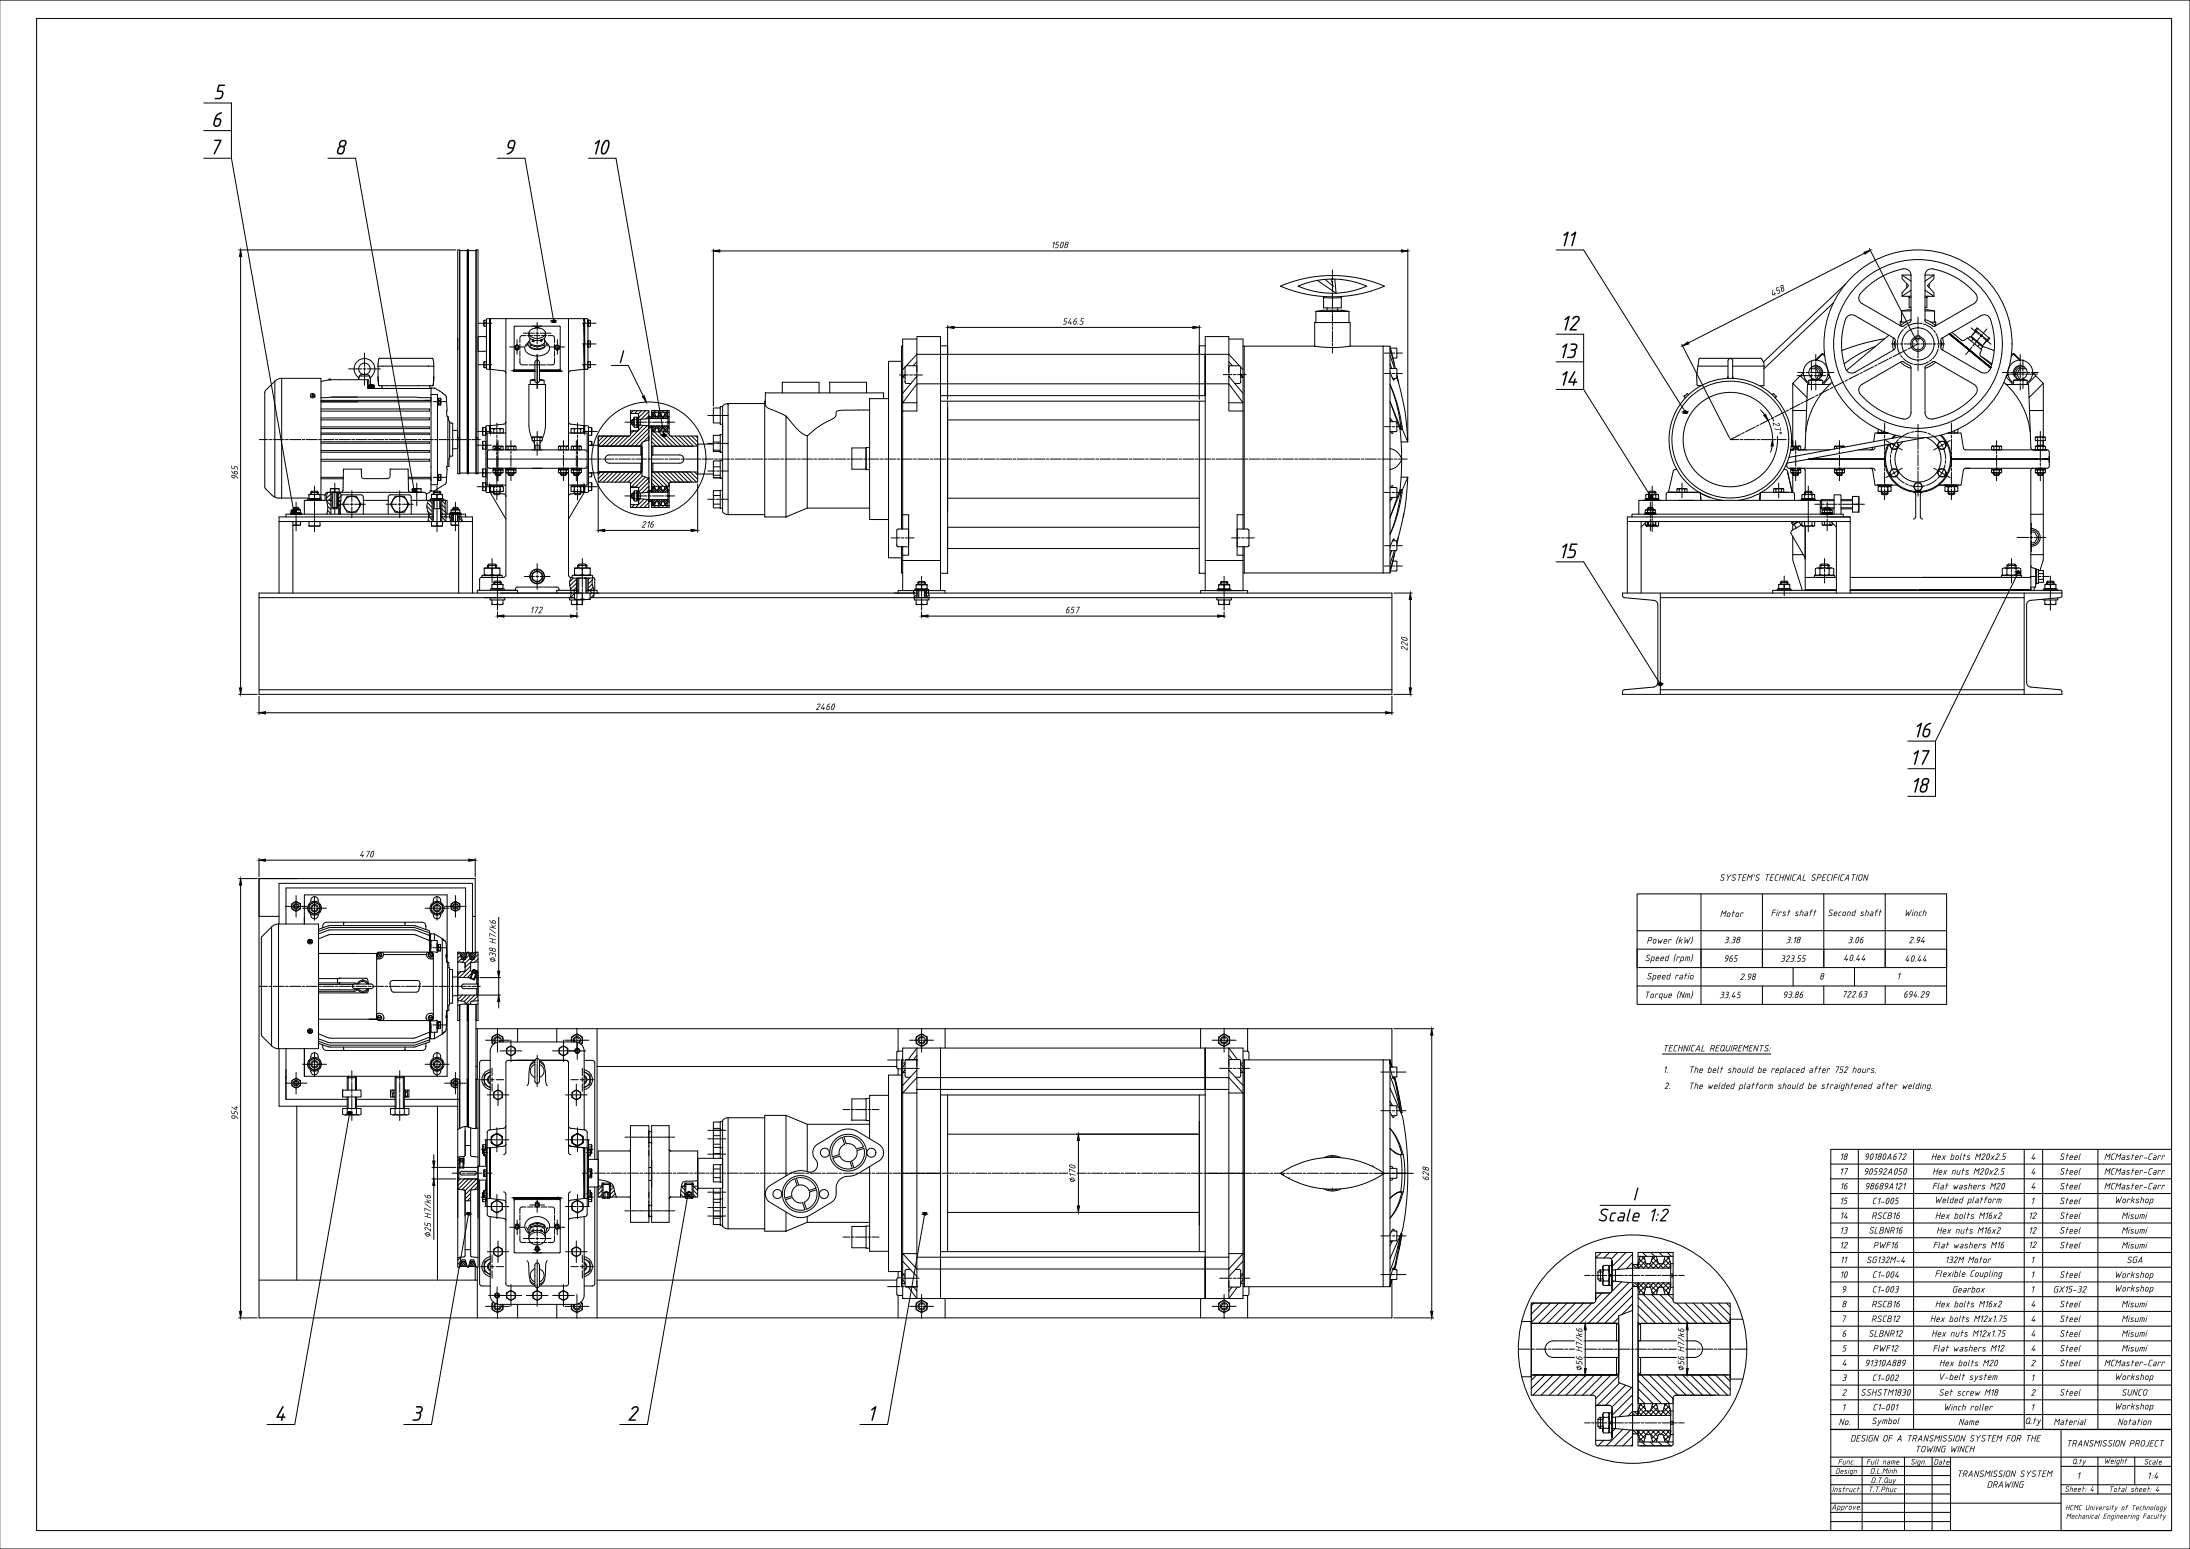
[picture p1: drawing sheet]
<svg xmlns="http://www.w3.org/2000/svg" width="1189mm" height="841mm" viewBox="0 0 1189 841" stroke-linecap="round" stroke-linejoin="round" font-family="sans-serif">
<defs><g id="words">
<g font-size="12.4">
<text x="116" y="54">5</text>
<text x="114" y="69">6</text>
<text x="113" y="84">7</text>
<text x="182" y="84">8</text>
<text x="273" y="84">9</text>
<text x="320" y="84">10</text>
<text x="846" y="134">11</text>
<text x="847" y="179">12</text>
<text x="846" y="194">13</text>
<text x="846" y="209">14</text>
<text x="846" y="303">15</text>
<text x="1038" y="400">16</text>
<text x="1036" y="415">17</text>
<text x="1037" y="430">18</text>
<text x="149" y="771">4</text>
<text x="223" y="771">3</text>
<text x="340" y="771">2</text>
<text x="470" y="771">1</text>
</g>
<g font-size="10.9">
<text x="336" y="197">I</text>
<text x="886" y="652">I</text>
<text x="867" y="663">Scale 1:2</text>
</g>
<g font-size="5.4">
<text x="570" y="135">1508</text>
<text x="962" y="161" transform="rotate(-27 962 161)">458</text>
<text x="577" y="176">546.5</text>
<text x="962" y="229" transform="rotate(76 962 229)">27°</text>
<text x="129" y="261" transform="rotate(-90 129 261)">965</text>
<text x="348" y="286">216</text>
<text x="287" y="333">172</text>
<text x="578" y="333">657</text>
<text x="764" y="354" transform="rotate(-90 764 354)">220</text>
<text x="443" y="386">2460</text>
<text x="195" y="465">470</text>
<text x="933" y="478">SYSTEM'S TECHNICAL SPECIFICATION</text>
<text x="934" y="498">Motor</text>
<text x="961" y="497">First shaft</text>
<text x="992" y="497">Second shaft</text>
<text x="1033" y="497">Winch</text>
<text x="894" y="512">Power (kW)</text>
<text x="936" y="512">3.38</text>
<text x="969" y="512">3.18</text>
<text x="1003" y="512">3.06</text>
<text x="1036" y="512">2.94</text>
<text x="893" y="522">Speed (rpm)</text>
<text x="1000" y="522">40.44</text>
<text x="269" y="523" transform="rotate(-90 269 523)">∅38 H7/k6</text>
<text x="936" y="522">965</text>
<text x="966" y="522">323.55</text>
<text x="1034" y="522">40.44</text>
<text x="894" y="532">Speed ratio</text>
<text x="944" y="532">2.98</text>
<text x="987" y="532">8</text>
<text x="1029" y="532">1</text>
<text x="892" y="542">Torque (Nm)</text>
<text x="933" y="542">33.45</text>
<text x="968" y="542">93.86</text>
<text x="1000" y="542">722.63</text>
<text x="1033" y="542">694.29</text>
<text x="902" y="571">TECHNICAL REQUIREMENTS:</text>
<text x="903" y="583">1.</text>
<text x="916" y="583">The belt should be replaced after 752 hours.</text>
<text x="903" y="591">2.</text>
<text x="916" y="591">The welded platform should be straightened after welding.</text>
<text x="129" y="608" transform="rotate(-90 129 608)">954</text>
<text x="998" y="630">18</text>
<text x="1012" y="630">90180A672</text>
<text x="1048" y="630">Hex bolts M20x2.5</text>
<text x="1102" y="630">4</text>
<text x="1118" y="630">Steel</text>
<text x="1142" y="630">MCMaster-Carr</text>
<text x="776" y="641" transform="rotate(-90 776 641)">628</text>
<text x="998" y="638">17</text>
<text x="1012" y="638">90592A050</text>
<text x="1049" y="638">Hex nuts M20x2.5</text>
<text x="1102" y="638">4</text>
<text x="1118" y="638">Steel</text>
<text x="1142" y="638">MCMaster-Carr</text>
<text x="584" y="643" transform="rotate(-90 584 643)">∅170</text>
<text x="999" y="646">16</text>
<text x="1012" y="646">98689A121</text>
<text x="1049" y="646">Flat washers M20</text>
<text x="1102" y="646">4</text>
<text x="1118" y="646">Steel</text>
<text x="1142" y="646">MCMaster-Carr</text>
<text x="998" y="654">15</text>
<text x="1016" y="654">C1-005</text>
<text x="1050" y="653">Welded platform</text>
<text x="1102" y="654">1</text>
<text x="1118" y="654">Steel</text>
<text x="1148" y="653">Workshop</text>
<text x="999" y="662">14</text>
<text x="1016" y="662">RSCB16</text>
<text x="1050" y="662">Hex bolts M16x2</text>
<text x="1101" y="662">12</text>
<text x="1118" y="662">Steel</text>
<text x="1152" y="662">Misumi</text>
<text x="998" y="670">13</text>
<text x="1014" y="670">SLBNR16</text>
<text x="1051" y="670">Hex nuts M16x2</text>
<text x="1101" y="670">12</text>
<text x="1118" y="670">Steel</text>
<text x="1152" y="670">Misumi</text>
<text x="234" y="672" transform="rotate(-90 234 672)">∅25 H7/k6</text>
<text x="998" y="678">12</text>
<text x="1017" y="678">PWF16</text>
<text x="1049" y="678">Flat washers M16</text>
<text x="1101" y="678">12</text>
<text x="1118" y="678">Steel</text>
<text x="1152" y="678">Misumi</text>
<text x="999" y="686">11</text>
<text x="1013" y="686">SG132M-4</text>
<text x="1056" y="686">132M Motor</text>
<text x="1102" y="686">1</text>
<text x="1154" y="686">SGA</text>
<text x="999" y="694">10</text>
<text x="1016" y="694">C1-004</text>
<text x="1050" y="693">Flexible Coupling</text>
<text x="1102" y="694">1</text>
<text x="1118" y="694">Steel</text>
<text x="1148" y="694">Workshop</text>
<text x="1000" y="702">9</text>
<text x="1016" y="702">C1-003</text>
<text x="1060" y="702">Gearbox</text>
<text x="1102" y="702">1</text>
<text x="1114" y="702">GX15-32</text>
<text x="1148" y="701">Workshop</text>
<text x="1000" y="710">8</text>
<text x="1016" y="710">RSCB16</text>
<text x="1050" y="710">Hex bolts M16x2</text>
<text x="1102" y="710">4</text>
<text x="1118" y="710">Steel</text>
<text x="1152" y="710">Misumi</text>
<text x="999" y="718">7</text>
<text x="1016" y="718">RSCB12</text>
<text x="1048" y="718">Hex bolts M12x1.75</text>
<text x="1102" y="718">4</text>
<text x="1118" y="718">Steel</text>
<text x="1152" y="718">Misumi</text>
<text x="1000" y="726">6</text>
<text x="1014" y="726">SLBNR12</text>
<text x="1048" y="726">Hex nuts M12x1.75</text>
<text x="1102" y="726">4</text>
<text x="1118" y="726">Steel</text>
<text x="1152" y="726">Misumi</text>
<text x="1000" y="734">5</text>
<text x="1017" y="734">PWF12</text>
<text x="1049" y="734">Flat washers M12</text>
<text x="1102" y="734">4</text>
<text x="1118" y="734">Steel</text>
<text x="1152" y="734">Misumi</text>
<text x="1000" y="742">4</text>
<text x="1012" y="742">91310A889</text>
<text x="1053" y="742">Hex bolts M20</text>
<text x="1102" y="742">2</text>
<text x="1118" y="742">Steel</text>
<text x="1142" y="742">MCMaster-Carr</text>
<text x="859" y="745" transform="rotate(-90 859 745)">∅56 H7/k6</text>
<text x="914" y="745" transform="rotate(-90 914 745)">∅56 H7/k6</text>
<text x="1000" y="750">3</text>
<text x="1016" y="750">C1-002</text>
<text x="1052" y="749">V-belt system</text>
<text x="1102" y="750">1</text>
<text x="1148" y="749">Workshop</text>
<text x="1000" y="758">2</text>
<text x="1010" y="758">SSHSTM1830</text>
<text x="1052" y="758">Set screw M18</text>
<text x="1102" y="758">2</text>
<text x="1118" y="758">Steel</text>
<text x="1151" y="758">SUNCO</text>
<text x="1000" y="766">1</text>
<text x="1016" y="766">C1-001</text>
<text x="1055" y="766">Winch roller</text>
<text x="1102" y="766">1</text>
<text x="1148" y="765">Workshop</text>
<text x="998" y="774">No.</text>
<text x="1016" y="773">Symbol</text>
<text x="1063" y="774">Name</text>
<text x="1099" y="773">Q.ty</text>
<text x="1115" y="774">Material</text>
<text x="1149" y="774">Notation</text>
<text x="1004" y="783">DESIGN OF A TRANSMISSION SYSTEM FOR THE</text>
<text x="1122" y="785">TRANSMISSION PROJECT</text>
<text x="1039" y="789">TOWING WINCH</text>
<text x="1062" y="802">TRANSMISSION SYSTEM</text>
<text x="1127" y="803">1</text>
<text x="1165" y="803">1:4</text>
<text x="1078" y="808">DRAWING</text>
</g>
<g font-size="4.7">
<text x="998" y="795">Func.</text>
<text x="1013" y="795">Full name</text>
<text x="1037" y="795">Sign.</text>
<text x="1050" y="795">Date</text>
<text x="1125" y="795">Q.ty</text>
<text x="1142" y="795">Weight</text>
<text x="1164" y="795">Scale</text>
<text x="1015" y="800">D.L.Minh</text>
<text x="1015" y="805">D.T.Quy</text>
<text x="1121" y="810">Sheet: 4</text>
<text x="994" y="810">Instruct.</text>
<text x="1014" y="810">T.T.Phuc</text>
<text x="1145" y="810">Total sheet: 4</text>
<text x="994" y="820">Approve.</text>
</g>
<text font-size="4.5" x="996" y="800">Design</text>
<g font-size="4.3">
<text x="1121" y="820">HCMC University of Technology</text>
<text x="1121" y="825">Mechanical Engineering Faculty</text>
</g>
</g></defs>
<!-- layer: Duong_dam -->
<g fill="none" stroke="#000" stroke-width=".54">
<path d="M130 136h117M131 139v235M249 136h5M249 136v121M249 136h-1v121h1M250 136v121M254 136v121M254 136h.1M254 136h4M258 136h1v121h-1M258 136v121M387 135v86"/>
<path d="M391 136h370M764 135v104M1012 137l-95 49M1015 135l26 51M695 155l9-3 9-2h10v2a47 47 0 0 0-18 3 47 47 0 0 0 18 4v2l-10-1-9-2zM723 152l1 3-5-3M723 152h1M723 152a47 47 0 0 1 19 3 47 47 0 0 1-19 4M723 150l15 1 14 4-12 4-8 2h-9v1M725 152v7l-10-7M1002 154l-45 43M1033 149h4"/>
<path d="M1033 159h.1M1033 146l3 1 1 2M1035 154v2M1037 149v25l-4 3h-1M1037 153l-4-4v2l1 2a1.9 1.9 0 0 1 2 2 1.9 1.9 0 0 1-1 2l-2 2v2l4-3M1045 149v25v1l5 2 22-12M1045 158l5 3M1045 149h5M1047 154v2M1049 146l-3 1-1 2M1050 149l-5 4M1050 149v2l-4 4 4 4v2"/>
<path d="M263 175h1M266 173h-2v27l10 1 1 2M266 173v27v-1M266 173h51M266 173v62M275 173v71M288 179a5 5 0 0 1 8 2 5 5 0 0 1-4 3 5 5 0 0 1-5-3zM291 178l1-1 1 1M291 178h1M303 177h1v24M304 177h-25v24M309 173v71"/>
<path d="M317 173v62M317 173h2v27h-2zM319 177v-3v3M319 175h1M514 177v40M518 178h130M651 177v40M714 175v-6l4-1h10l4 1v6M714 169h18zM719 161v6h9v-6M720 167v1M726 167v1"/>
<path d="M729 161l-1 1h-5h-5v-1M995 164l-37 36M1007 171h-3l-2 2M1032 177h.1M1032 169v6M1032 169h5M1033 161h3M1034 175h-2v2M1036 161v1M1036 162v5h1M1037 174l-3 1-2 2M1037 161h-1"/>
<path d="M1037 161l-1 1M1037 168l-5 1M1045 174l3 1 3 2M1045 168l5 1v6h1M1045 161h2M1045 161l1 1M1045 169h5M1046 162v5h-1M1047 161l-1 1M1047 161h.1M1047 161h3M1048 175h3"/>
<path d="M1050 177h1M1051 175v2M208 199h.1M233 199h-28M233 199h.1M233 199h2M259 183h5M259 191h5M263 198h1M264 183h.1M280 189v1h1h1v-1M280 189v-1l1-1 1 1v1"/>
<path d="M280 189h1M281 189v1M282 189h-1M287 187l-1 1M287 186a4 4 0 0 0-2 4 4 4 0 0 0 4 3 8 8 0 0 0 9-4v-2l-1-1M287 181a4 4 0 0 0 6 4 3 3 0 0 0 3-4M288 184v2a5 5 0 0 0 8 0v-2M288 186v3l4 1 3-1v-3M288 187l4 1 3-1M289 185h1M291 196h1h1v11a1.2 1.2 0 0 1-1 1 1.2 1.2 0 0 1-2-1v-10zM292 188v2"/>
<path d="M294 185h.1M296 185a3 3 0 0 1 0 3 3 3 0 0 1-3 2 4 4 0 0 1-6-4l1-1M297 187l1 1M302 189v1h1h1v-1M302 189l1 1M302 189v-1l1-1 1 1v1M303 190h.1M304 189l-1 1M317 199v1l-7 1-1 2M319 189v-4v4M332 198h9l8 17M489 196h-7v107h7"/>
<path d="M490 188h-1v99M491 199v9h3M491 199l-1 2M492 199l6-7v-9h13v32M498 199h-6h-1M498 184h-8v39M498 199v3M498 196l-2 3M511 192v23M511 188h3v4M654 188h-3v4M667 184h8v39"/>
<path d="M667 199v3M667 199h6M667 196l2 3M673 199h1l-1 9h-3M673 199l-6-7v-9h-13v32M673 199l2 2M675 188h39M675 188v99M714 188v-13h19v13M714 188l9 1 10-1M733 188h18M751 188v123"/>
<path d="M751 188h4v123h-4M755 193l2 7M755 189l2 11M755 188l2 10M755 198l1 2M755 189h3v5h-2M913 187l26 51M922 199h16M941 199h17M957 197l-1-2h-33l-2 8v6h2M957 197l1 2M958 199v10h-3"/>
<path d="M958 199h.1M984 199h2l2 2v2l-1 3M986 199a5 5 0 0 1 3 4M986 196l3-4-3 4M990 192h-1l-3 4M991 193l-2-1-3 4M1018 188a66 66 0 0 0-17 10M1023 184a113 113 0 0 0-23 6M1025 182l-23 19M1028 183l-1 4 1 3M1028 184l1 1v4l-1 1M1029 188l-1-1 1-1-1 1 1 1"/>
<path d="M1032 197l2 2 3 1M1032 196h1l4 3v1M1040 184a3 3 0 0 0-1 5 3 3 0 0 0 5 0 3 3 0 0 0-2-5M1040 182h2v2h-2zM1040 183a4 4 0 0 0-2 6 4 4 0 0 0 6 0 4 4 0 0 0-2-6M1050 196h-1l-4 3v1M1051 197l-3 2-3 1M1054 188v-1v-1v1v1M1054 184v1v4v1M1055 183v4v3M1058 181l23 19M1059 181l22 18"/>
<path d="M1060 180l5 5M1075 193l6 5M1076 194l5 4M1076 188l7 2M1087 192h.1M1092 193l1-1 4 4M1092 192h1l4 4M1097 196l-4-4 4 4M1097 199a5 5 0 0 0-4 4M1099 199h-2l-2 2a4 4 0 0 0 0 5M149 207l-5 6v52l4 4 2 1h18M149 207v63"/>
<path d="M153 205l-4 2M153 205h21v65M153 205v65M170 214v2M170 214h-1M170 214v2l-1-2 1 1M170 214h1l-1 1M171 214v2h-1l-1-1v-1M174 207l5-1h21v3M174 217h60M174 218h60M179 206h.1"/>
<path d="M180 216h54M194 216h-20M195 205a6 6 0 0 1-1-9 6 6 0 0 1 9 1 6 6 0 0 1-2 8M195 205v-1h6v1M195 205v1M197 203h2M197 203a3 3 0 0 1-2-4 3 3 0 0 1 5 0 3 3 0 0 1-1 4M197 203l-2 1M199 203l2 1M199 206l1 5h33M200 211v-1h3v1M200 209h3v1h-3z"/>
<path d="M200 209h.1M200 209h3M200 210h.1M200 210h3M201 205v4M201 209h-1M201 209h1M201 209h.1M202 209h-1M202 209h.1M202 209h1M203 210h.1"/>
<path d="M203 209h.1M203 211h-3h3M205 205v-8l1-2h29v2v8M205 205v4M205 205v2M205 207v2M205 207h.1M205 209h1M206 209h8M207 209v2M213 209h22M227 209h.1"/>
<path d="M233 211h1M234 209l-1 2M234 214h3M234 211v56M234 211h2M234 211h.1M235 209h.1M235 207v2M235 207h.1M235 205v4M235 205v2M236 211h.1"/>
<path d="M236 211l4 2 2 2M237 214h.1M237 220h1M237 214v49h-3M238 216h-1M238 217h-1M238 217h.1M238 216h.1M238 216v1M238 216v4v-3M238 220h.1M238 217v2h1v-2"/>
<path d="M238 219v1h1v-1M238 217h1M238 216v4M239 217v-1v4M239 216h-1v1M242 215v8l1 3M242 215h.1M279 200l11 1M279 201h11M279 201l11 1M288 209h7M290 206h.1"/>
<path d="M293 201h11M293 206h.1M293 202h11M304 200l-1 1M304 201h-1M304 201l-1 1M395 220v-1v60M415 219h-20l-3 2v57l3 1M415 218v63h12M415 213l1 7a8 8 0 0 0 5 3l6 3M416 213h64v3M425 213v-5h20v5"/>
<path d="M450 213v-5h20v5M482 216h-10v66h10M490 214l8-10v4l-8 11h8M491 203l-1 2h1M498 204v-12h13v16M511 208v7h143v-7M511 208v-16h143v16M511 208h-13v15h-8v56M511 215v89h-21v-3M511 218h143M511 208h143M511 208v7"/>
<path d="M514 218v93h-3M651 218v93h3M654 215v89h21M654 208h13v15h8M654 208v7M667 204v-12h-13v16M674 205h1l-1-2 1 2M675 205h.1M675 214l-8-10v4l8 11h-8M755 202l2 4v-1M755 200h3v5M755 202h.1"/>
<path d="M756 205h2M758 205h.1M758 205l5 18 1 17-1-3a31 31 0 0 1-3-12l-2-9-3-7 3 11 3 13-6-15 1 5a51 51 0 0 1 5 26M758 204l1 4M914 215l1 1M916 214l-2 1M916 214h.1M916 214h1M938 205v-9a1.3 1.3 0 0 1 1-1 1.3 1.3 0 0 1 2 1v9M938 204v1M941 204v1M962 214h1l1 1v1"/>
<path d="M963 216h.1M964 215v1M973 208v15M979 202l-2 2M982 207l4-1 3 1M982 208a7 7 0 0 1-1-10 7 7 0 0 1 10 0 7 7 0 0 1-2 10M982 206h7v3M982 206v3l-5-5-4 4 8 8M982 206h.1M983 200h3l2 3-2 3M988 203h1v1M992 203l1 1"/>
<path d="M993 205l-3 4M994 208l-13 1-1 34-1 1M995 208a42 42 0 0 0-15 27M1011 209l-2 2 1 3M1088 208h1M1089 208l12 1 1 34 2 1M1089 208a43 43 0 0 1 13 27M1089 205l4 4M1090 203l-1 1M1093 207l4-1 3 1M1093 208a7 7 0 0 1-1-10 7 7 0 0 1 10 0 7 7 0 0 1-2 10M1094 203h-1v1"/>
<path d="M1100 200h-4l-1 3 1 3M1103 202l2 2M1109 208l-4-4-5 5v-3h-7v3M1109 208v15M1109 208l-8 8M174 227h59v1h-59M174 240h59v1h-59M174 235h59v1h-59M174 232h59v1h-59M174 222h59v1h-59M243 226l1 3v20M243 226v27"/>
<path d="M244 229l2 1v18h-2M246 234h2M250 237l-2 1M254 237h.1M258 237l1 1M266 235v-4h-2v36h2M275 229l-1 1-8 1v2M275 235h-11v28h11M287 231v-22h9v22M290 239v5M293 239v5M309 229l1 1 7 1v4"/>
<path d="M309 235h10v28h-10M317 231l2 1v10h29M319 232v5M325 237h16M341 237h-16v5M342 236l-1 1M342 236v-13h10v53h-10v-13v-1h-17v-25M342 225h4h1M342 234h4M346 234h-4v2M347 227v-2v8M347 233l-1 1"/>
<path d="M347 226v7M347 231v2M347 231h16M348 228v3M352 237v2M352 239l-4 1v18l4 2M352 232h2M352 226h2M354 227v-4h9v14h16v5h-25M354 231v36M354 224h9M354 234h9"/>
<path d="M354 232v2M354 224v2M355 224l1 2h1l1-2M355 234l1-2h1l1 2M359 224v2h2v-2M359 234v-2h2v2M362 224l1 2M363 227l-16 1M363 229h.1M363 230h.1M363 226v6M363 232h.1"/>
<path d="M363 232l-1 2M391 236v10h1M391 236h-4v4M391 226h-4v4h4M391 222h-4v4M391 236h1M391 236h.1M392 221h-1v9h1M392 230v9M438 237v39M438 237a24 24 0 0 1-11-10v-1v55l11-5M472 223h-17a1.9 1.9 0 0 0-1 3l-2 1a48 48 0 0 0-14 10"/>
<path d="M514 228h137M514 221v57M675 223v56M755 234l1 1v-1M755 227l1 2M755 229h3v5h-3M755 228h.1M761 240h3M761 233h.1M956 223l2 2M960 228l2 5v6M973 223v19v-3"/>
<path d="M973 223h8M1019 235h6h-7l-1 5M1020 235h5M1029 236l-2 2M1029 236l-1 2M1032 237l-61 11M1044 238l-74 13M1046 238a13 13 0 0 1 6 18 13 13 0 0 1-19 3 13 13 0 0 1 0-19M1053 240h2l2 2-2 2h-2l-1-2zM1053 236a18 18 0 0 1 2 24 18 18 0 0 1-23 4 18 18 0 0 1-7-23M1054 236a18 18 0 0 1-10 31 18 18 0 0 1-19-26M1058 235h7l1 8 1 1h44"/>
<path d="M1102 223h7v14M1106 239v5M1109 239v3M174 245h59v1h-59M174 249h59v1h-59M174 259h12M174 260h12M196 255h-10v11l-1 1M196 255v4l2 1h13l1-1v-4M196 255h.1M212 255h10v11l1 1M212 255h.1"/>
<path d="M222 259h12M222 260h12M238 258h-1M238 258h.1M238 258v3M239 258h-1v1M239 258v3h-1M239 258v3h-1v-2h1M243 253h-1v9l-6 5h-2M244 248v5h-1M246 244h2M254 257h-5"/>
<path d="M254 257h.1M254 257h4M264 253l2 1h51l2-1M264 245l2-1h51l2 1M264 249h55M269 244l2-1v1M269 244h2M269 244h.1M269 254v1M269 255h2M269 256h.1M269 257v1"/>
<path d="M271 254v1M272 256h.1M272 257v1M275 254v58l-2 1M276 256h.1M276 257v1M279 256h.1M279 257v1M304 256h.1M304 257v1M307 256h.1M307 257v1"/>
<path d="M309 254v58l1 1M311 256h.1M311 257v1M314 256h.1M314 257v1M319 257v10h-2M319 257v2M348 242v5M348 251v5M348 242v1v13M348 256h-23v1h-6M348 247h-17a2.2 2.2 0 0 0-3 2 2.2 2.2 0 0 0 3 2h17"/>
<path d="M352 259v3M354 247h15a2.2 2.2 0 0 1 2 2 2.2 2.2 0 0 1-2 2h-15M354 243v-1v5M354 256h21M354 251v5M354 242h22M379 241v16M387 244v1h4h-4M387 241h-8v16h8M387 253v-3h4v10h1M387 258v1h4h-4M391 253h-4v5h4"/>
<path d="M391 240h-4v4h4M391 250h1M462 243h8v12h-8zM470 243h.1M470 243h2M470 243v12h2M755 244a7 7 0 0 1 6 6l-3 3-3 2M761 259h3M761 250v4a61 61 0 0 1-6 26v1l6-15-3 13-3 11 3-7 2-9a32 32 0 0 1 3-12l1-3-1 17-5 18M910 255l-2 1-2 11M962 242l-1 4M968 255l2 1 3 11-3-11"/>
<path d="M970 252v2h4M972 254h2v1M972 244h1M972 244h2v-1h2v1h17M972 254h6M972 244h9M973 257v10h-8M973 256h.1M973 257v1M974 244h2M974 255h2M976 255v-1h41l1 1"/>
<path d="M976 256h.1M976 257v1M979 254l1 1v12M982 249h3h-3M982 249h41M997 256h.1M997 257v1M1000 256h.1M1000 257v1M1015 254l2 1M1017 255l1 8h12M1017 243l-1 1h-1"/>
<path d="M1018 243l-1 1h-8M1026 241a2.1 2.1 0 0 0 3 3 2.1 2.1 0 0 0 1-4l1 2-2 2h-2l-1-2zM1027 255h2l2 2-2 2h-2l-1-2zM1053 255h2l2 2-2 2h-2l-1-2zM1066 255l-1 8h-5M1082 256h.1M1082 257v1M1085 256h.1M1085 257v1M1104 244h7M1104 254l-2 1v66h-61M1105 244h6"/>
<path d="M1105 254h5M1106 249h.1M1106 249h-47h53M1106 257l1 1h2M1106 256h.1M1106 257h3M1109 249h3h-1M1109 256h.1M1109 257v47l-2 6M1111 244l1 1v8v1h-45l-1 1M1112 248v3M157 279h7"/>
<path d="M158 279h5M174 268l2 1M176 269v3h4M176 272h-11v7M176 269h.1M178 267l-2 2M178 267h52M178 267h7M180 267v12M183 272h2M184 267v12M185 274v5"/>
<path d="M185 269h12v1v9M188 269h5l3 5-3 4h-5l-2-4zM197 272h14M211 279v-9l1-1h11v1v9M214 269h5l3 5-3 4h-5l-2-4zM230 267l1 2M231 269v3h-8M231 272h12v7M231 269h.1M234 266l-3 2M234 267h.1M235 272v11"/>
<path d="M235 279h-80v2M235 276h4M237 261h1M238 261h.1M239 279h14v2M239 274v9M240 272v11M245 279h5M245 279v4M249 279v4M262 264h2M266 267h.1"/>
<path d="M266 263v4M266 267l9 15M266 267l2 1M271 268h3l1 1M312 268h-3v1M317 263v4M317 267l-8 15M317 267l-2 1M319 263v3M325 263v26M346 265h1M346 265h-4h4"/>
<path d="M347 265v8v-1M347 273l-1 1h-4M347 266v7M347 265v3M347 271h16M348 268v3M352 267v6M352 266h2M352 272h2M354 274h9M354 264h9M354 272v2"/>
<path d="M354 264v2M355 274l1-2h1l1 2M355 264l1 2h1l1-2M359 274v-2h2v2M359 264v2h2v-2M362 264l1 2M363 266v6M363 267l-16 1M363 270h.1M363 269h.1M363 266h.1M363 272l-1 2"/>
<path d="M364 262l-1 1v13h-9v-5M364 262h15v-6h-25v8M364 262h11M379 263v26M387 269v5h4M387 274v2h4M387 269h4M391 266v10M391 266h-4v3M391 276h1M391 276h.1M392 266h-1"/>
<path d="M395 279h20M438 276h34M490 279h3v22h-3M490 279v8M514 271h137M675 279h-3v22h3M675 279v8M755 271h.1M755 265h3v5h-3M756 270l-1 2M756 265v-1l-1 1M761 266h.1"/>
<path d="M762 279v2M890 279v-7h98v7M892 272h2M893 279h6M905 268v4M905 267l-1 1M906 267h6M935 272a33 33 0 0 1-24-51 33 33 0 0 1 56 0 33 33 0 0 1-23 51M955 271v1l1-4-1 4M973 267l1 1M974 268v4M977 272h2"/>
<path d="M989 279h6M996 279v-10h3v10M1039 267l1 1v13l-1 1M1040 262h2l2 2-2 2h-2l-1-2zM1044 267l-2 1v13l2 1M1053 263h6M1109 279h-7M151 283h105M159 283v39M235 281h-84v41M239 281h7M249 281h7v41"/>
<path d="M249 283v39M328 288h47M487 287h6v10h-6zM489 297v11a2.1 2.1 0 0 0 1 3M490 297v4M651 286h-137v12h137M672 287h5l1 1v9h-6M675 297v4M675 297v14M756 299l-1 2M756 294h2v5h-3M757 294v-1l-2 4"/>
<path d="M757 299l-2 7M757 299l-2 11M759 291l-1 5M883 283v39M886 281h-3v2M891 283v39M894 283l-3 3M973 291v10M974 285l-1 3M974 285l1 2M978 285l-5 3-1 1 8 14M993 281h8v-2h-115v2h118"/>
<path d="M994 283l3 3M995 283h-112M997 283v39M1001 281h3v2h-11M1004 283v39M1102 288a4 4 0 0 1 5 4 4 4 0 0 1-5 4M1102 289h2l2 3-2 3h-2M1102 287l4 1 2 4-1 2-1 1-4 2M260 315v6h21v1M261 313l-1 1M261 314h12M280 320l1-1h21l1 1"/>
<path d="M289 311l3-1 2 1v4l-2 1-3-1zM310 314h1M313 314h6M322 314h.1M322 313l1 1M323 315v6M490 304v17M511 304v17h-21M654 304v17M675 301v20h-21M675 311h76M756 305h2v5h-3"/>
<path d="M757 301l-2 10M979 301h-6v3l5 17M980 302v-16v35M980 314h17M988 309v3M993 309v3M1004 314h98M1089 309v3M1094 309v3M1102 319h3M1102 319v1M1102 301h7"/>
<path d="M1105 319l-1 2M141 325h171M260 321h-1v1M266 325v1h8v-1M269 321h11M270 332v3M274 335h36M309 325v1l8-1M313 332v3M314 321h-12v1M319 321h5v1M320 325h436"/>
<path d="M490 321h-2v1M496 325v1h8v-1M497 321h7M498 321v4M498 322h-357v55h615v-55h-254M500 332v3M503 321v4M504 335h157M511 321h2v1M654 321h-2v1M661 325v1h8v-1M665 332v3"/>
<path d="M667 321h10v1M757 322h10M766 325v49M882 325l16 1M898 326l1 1 1 1v43l-1 1-1 1M901 322v55h-20v-1M901 325h198M965 321h7M980 321h-18v1M980 321h17M997 321h-17h17M1004 321h37"/>
<path d="M1040 321h-36h37M1041 321h78v1M1099 322v55h20v-1M1109 321h8M1117 325v1h-8v-1M1118 325l-16 1-2 1v44l1 1 1 1 16 1 1 1M1119 322h-238v2h1M1119 322v2h-1M130 377h10M141 374h615M141 378v10M756 378v10"/>
<path d="M757 377h10M898 373l-16 1-1 1M901 377h198M901 374h198M144 387h608M130 477h10M141 477v21h10M141 466v10M141 477v239h615v-21M141 477h117v40M144 467h110M258 466v10"/>
<path d="M131 481v231M158 491l3-2 2 2v2l-2 2-3-2zM165 498v4v-16h78v36M168 491l3-1 3 1v4l-3 2-3-2zM169 496a2.1 2.1 0 0 0 2 3 2.1 2.1 0 0 0 2-3M169 490a2.2 2.2 0 0 1 2-3 2.2 2.2 0 0 1 2 3M234 491l3-1 3 1v4l-3 2-3-2zM235 496a2.1 2.1 0 0 0 2 3 2.1 2.1 0 0 0 2-3M235 490a2.2 2.2 0 0 1 2-3 2.2 2.2 0 0 1 2 3M245 491l2-2 3 2v2l-3 2-2-2zM256 498h2M271 498v29"/>
<path d="M889 485h168v40h-168zM923 485v40M957 485v40M990 485v40M1023 485v40M147 503l-5 6v53v1M147 503v65M151 502l-4 1M151 502h22v67h-22M151 502v67M151 502v-22h105v37M155 502v-20h98v35"/>
<path d="M167 511v1l1 1 1-1 1-1M168 512h.1M168 510l-1 1 1 1M168 510h1M168 510v2M169 510l1 1-2 1M169 510l-1 2M169 510v1l-1 1M173 510l6-3h46l8 4v6M173 505l6-2h46l8 2v6M173 507l6-2h45l9 3M173 506l6-2h46l8 2"/>
<path d="M187 501h.1M187 501l-1 2M193 518h-20h32M205 518h.1M205 518a1.2 1.2 0 0 0 0 1 1.2 1.2 0 0 0 2 0M205 518l2 1M205 518a1.2 1.2 0 0 1 2-1 1.2 1.2 0 0 1 0 2M205 518a1.2 1.2 0 0 1 2 0 1.2 1.2 0 0 1 0 1M207 519h.1M208 518v-1h-3v1v2a2 2 0 0 0 2 1 2 2 0 0 0 1-3h24M220 501v2M220 501h.1"/>
<path d="M231 503h.1M231 503v-2h-2h-52l-1 1-1 2M231 503v2M232 517h3v3a2.2 2.2 0 0 1-3 0 2.2 2.2 0 0 1 0-3zM233 518h.1M233 518a1.2 1.2 0 0 0 0 1 1.2 1.2 0 0 0 2 0M233 518l2 1M233 518a1.2 1.2 0 0 1 1-1 1.2 1.2 0 0 1 1 2M233 518a1.2 1.2 0 0 1 1 0 1.2 1.2 0 0 1 1 1M233 507h1M234 507v4M234 513v1"/>
<path d="M234 517h.1M234 507h.1M234 511h3v6h-3zM234 511v4M234 507h2M235 519h.1M236 507l4 3M236 507v4M237 516h.1M237 513h.1M237 516h1M238 513h.1"/>
<path d="M238 513h-1M238 513v3M238 516h.1M238 514v2h1M238 513h-1v3M239 513h-1v1h1M239 513v3h-1M239 513v3M240 510l2 1M240 510v51M240 510h.1M240 510l1 1"/>
<path d="M242 511v1v8M242 519l1 3M250 517h4M254 517h4M889 515h168v30h-168zM889 505h168M923 515v30M173 534h10M173 534h19M173 531h10M184 531h15l1 3M184 534h9h1"/>
<path d="M184 531h-1v3h1M184 531h1M185 534h-1M185 531h.1M185 534h.1M192 534a1.3 1.3 0 0 0-1 2 1.3 1.3 0 0 0 1 1M193 534h8a1.4 1.4 0 0 1 2 2 1.3 1.3 0 0 1-2 1h-8M193 537h-1h-19M194 537a3 3 0 0 0 3 2 3 3 0 0 0 3-2M194 537l-1 1h-1h-19M194 534a3 3 0 0 1 3-2 3 3 0 0 1 3 2M195 537a2.7 2.7 0 0 0 4 0"/>
<path d="M195 534a2.7 2.7 0 0 1 4 0M200 537v2h-1h-26M212 533l1-1h14l1 2-1 3-1 2h-13l-1-2v-3zM243 522l1 1v3v20v3h-1M243 522v27M244 526l2 1v18h-2M246 530h2M248 522l4 1v4l-4 1M248 531h7M250 520h3M252 521h.1M255 531l2 1"/>
<path d="M255 520h3M259 531v3M259 537v3M259 528h.1M259 531h-1h1M259 534h-7a1.3 1.3 0 0 0-1 2 1.3 1.3 0 0 0 1 1h7M259 522l-3 1v4h1M259 540h.1M260 531h12M271 531v9M889 535h168M957 535v10"/>
<path d="M973 525v10M990 535v10M1007 525v10M1023 535v10M168 559v2M168 559l-1 1 1 1M168 559l1 1v1M168 559h.1M168 559l1 2M173 553h32h-5M204 553h.1M204 553v-35l2-1h28h1v36"/>
<path d="M204 553l2 1h28l1-1M205 551a2.4 2.4 0 0 1 3 0 2.4 2.4 0 0 1 0 3h-3zM205 552v1M205 552h.1M205 553h2M205 553a1.2 1.2 0 0 0 1 1 1.2 1.2 0 0 0 1-1M207 552a1.2 1.2 0 0 0-1-1 1.2 1.2 0 0 0-1 1M207 552h.1M207 552h-2M207 552v1M233 552v1M233 552h.1"/>
<path d="M233 553a1.2 1.2 0 0 0 1 1 1.2 1.2 0 0 0 1-1 1.2 1.2 0 0 1-1 1 1.2 1.2 0 0 1-1-1zM233 554v6l-8 4h-45l-7-3M234 554v6h3M234 556v4M234 554h3v6M234 554h.1M234 557v1M234 560v4M234 550a2.1 2.1 0 0 0-3 1 2.1 2.1 0 0 0 1 3h2l1-1M234 550h.1M234 550l1 1v2M235 552a1.2 1.2 0 0 0-1-1 1.2 1.2 0 0 0-1 1"/>
<path d="M235 552v1h-2M235 552h-2M237 558h.1M237 555h.1M237 555h1v3M237 555v1M237 555v3M237 555h1M237 558h1M238 558l-1 1M238 555h.1M238 555h-1"/>
<path d="M238 555v3M238 558h.1M238 555h1v2h-1zM238 555h1M238 557v1h1M239 555v3v-1M242 559v1M242 559h.1M242 553h.1M242 551v8M243 549v35h-78v-15v15M243 549l-1 4"/>
<path d="M246 541h2M248 543l4 1v1M248 540h11M249 546v8M250 546v67M250 554h-1M254 554h.1M254 545v67M254 545v9M256 544l-1 1M256 544h.1M258 554h1v-37h-1l-1 4h-2l-1-4-1 4h-2l-2-4h-1v37h1"/>
<path d="M258 559h498v20M258 545v68M259 559v27M259 543l-3 1M260 540h12M271 544v3M281 559v7M302 559v7M324 559v70M488 559v12M513 559v10M652 559v10"/>
<path d="M677 559v12M757 559h21M142 563l5 5M147 568l4 1M151 569v32h37M155 569v28h33M167 560v-1h1h1l1 1M168 576l3-2 3 2v4l-3 1-3-1zM169 561h-1M169 575a2.2 2.2 0 0 1 2-3 2.2 2.2 0 0 1 2 3M169 561h.1M175 567l1 2 1 1h52h2v-2"/>
<path d="M186 569l1 1M187 570h.1M220 570h.1M220 569v1M231 568h.1M231 566v2M233 560v6l-8 3h-46l-6-2M233 563l-8 3h-46l-6-2M233 565l-9 2h-45l-6-2M233 564h1M234 564h.1M234 576l3-2 3 2v4l-3 1-3-1z"/>
<path d="M235 575a2.2 2.2 0 0 1 2-3 2.2 2.2 0 0 1 2 3M236 564h-2M236 560v4M237 560h.1M240 561l-4 3M242 560l-2 1M258 579h1M266 576h-5l-1 1v56M268 567a3 3 0 0 1 1-5 3 3 0 0 1 4 4v-3l-3-2-3 2v4h1M272 566a2 2 0 0 0-1-3 2 2 0 0 0-3 1 2 2 0 0 0 1 2M290 576a1.3 1.3 0 0 1 2-1 1.3 1.3 0 0 1 1 1M290 578a4 4 0 0 0-2 3 4 4 0 0 0 2 4"/>
<path d="M290 576l-2 2M290 577l-2 2M290 576v11a1.3 1.3 0 0 0 2 1 1.3 1.3 0 0 0 1-1v-11M290 576h-14l-1 1v49l-2 1M293 576h14M293 576l2 2M293 578a4 4 0 0 1 2 3 4 4 0 0 1-2 4M293 577l2 2M307 576l2 1v49l1 1M307 576h-14h14M310 566v-3l3-2 3 2v4h-1M310 566a3 3 0 0 1 4-4 3 3 0 0 1 1 5"/>
<path d="M311 566a2 2 0 0 1 1-3 2 2 0 0 1 3 1 2 2 0 0 1-1 2M317 576h5l1 1v52M324 579h163M487 571h.1M488 571l-1 1v8h1M488 571h2M490 577h1M490 575h-1v62h9v52l-8-8h8M491 578l-1 1M493 575l5-6h-8v136h8l-5-6M497 563l3-2 3 2v4l-3 1-3-1zM498 576v3"/>
<path d="M498 575h-6l-1 1v8l3 1M498 573l-2 2M511 569v22zM511 569h-13v4M511 569v16h-13v-12M662 563l3-2 3 2v4l-3 1-3-1zM667 576v3M667 575h6v1v8l-2 1M667 573l2 2M672 575l-5-6h8v68v-61v123M674 577h1M674 578l1 1"/>
<path d="M675 575h80M675 571h2M677 571h1v4M751 575v62M755 575v2v-1v3M755 580l1 6v-1M755 579l3 1v4l-2 1M755 575l1 4M755 579v-2v56M756 579h.1M777 562v150M158 587l3-2 2 2v2l-2 2-3-2z"/>
<path d="M169 581a2.1 2.1 0 0 0 2 3 2.1 2.1 0 0 0 2-3M186 592h10v4h-10v-4v4M193 597h21M212 596h2M212 592v4M214 592v4M214 592h-2v4M219 597h31M219 592h3v4h-3M220 592v4M235 581a2.1 2.1 0 0 0 2 3 2.1 2.1 0 0 0 2-3M248 587a1.5 1.5 0 0 0-2 0 1.5 1.5 0 0 0 0 2 1.5 1.5 0 0 0 2 0"/>
<path d="M248 586a2.4 2.4 0 0 0-3 2 2.4 2.4 0 0 0 3 2l-1 1-2-2v-2l2-2 1 1M248 586v75M248 586h1M249 586v27M249 586h1M250 588h.1M254 586h.1M254 586v26M258 586h1v55M266 584a2.5 2.5 0 0 0-1 2 2.5 2.5 0 0 0 1 3M266 582a4 4 0 0 0-3 4 4 4 0 0 0 3 4M266 581a5 5 0 0 0-4 5 5 5 0 0 0 4 6"/>
<path d="M266 582l-3 2v5l3 2M317 581a5 5 0 0 1 5 5 5 5 0 0 1-5 6M317 582a4 4 0 0 1 3 4 4 4 0 0 1-3 4M317 584a2.5 2.5 0 0 1 2 2 2.5 2.5 0 0 1-2 3M317 582l3 2v5l-3 2M470 597h-8v11h8M472 596h-2v12h2M482 595h-10v23M488 580v4M488 580h1M489 584h-7v106h7M491 581l-1 1h1"/>
<path d="M498 591v46h13v-46h-13v-6l-8 8h8M498 581l-8 8M511 585v6h143v-6M511 585v-16h143v16M511 585h143M511 595h143M514 595v85M651 595v85M654 591v-22v22h13v46h8v44h-8M654 591v46M654 585h13v-16h-13v22M667 591v-6l8 8h-8"/>
<path d="M667 581l8 8M674 581l1 1h-1M675 580h.1M755 591l4 11a34 34 0 0 1 4 15l1 20h-1l-1-5a34 34 0 0 0-7-19 30 30 0 0 1 6 14l-3-1-3-3a8 8 0 0 0 5 4l1 10M755 598l1 2M755 584l3 9 2 10M755 600h1M757 585l3 19M757 585l4 19M161 601v94M193 601h21M219 601h29"/>
<path d="M237 601v94M252 612v15l-4 1M255 612l1 15 3 1M264 619v5M266 613v-42a5 5 0 0 1 5-5h41a5 5 0 0 1 5 5v42M267 617l3-2 3 2v4l-3 1-3-1zM275 611l-1 1-8 2h-1l-1 45 2 2 8 1 1 1M309 611v1l9 2h1v45l-1 2-9 1v1M310 617l3-2 4 2v4l-4 1-3-1zM319 619v5v-4M342 611h10v53h-10zM352 614v6"/>
<path d="M352 614h2M354 611h9v53h-9zM387 613v1M391 614v9M391 617h-4v4M391 614h-4v3M391 609h-4v4h4M391 614h1M392 609h-1v5M395 607l-3 1v58l3 1M395 607v60M395 607h20"/>
<path d="M427 606h-12v62h12M438 610h34M438 610v26M438 610l-11-4v32M454 619l3-1 1 3a5 5 0 0 0-2 6l-4 1v-5zM458 617h5l4 3 2 3-4 1a5 5 0 0 0-6-3zM514 616h137M585 619v36M651 609v56M755 604l1 2a.6 .6 0 0 0 0 1 .7 .7 0 0 0 1-1M755 600l3 1v5h-2M761 604h.1"/>
<path d="M234 634h13M235 627v3M235 634v6M248 634h1M248 640h1M249 634h-1M249 634v6M249 634h3M250 636h8a1 1 0 0 1 1 1 1 1 0 0 1-1 1h-8v-1zM252 622h3M259 633l-7 1M259 633v55h-1l-1-4h-2l-1 4-1-4h-2l-2 4h-1v-48"/>
<path d="M259 633h5M264 628v5M266 623l-2 1v26l2 1v-28v28M266 623v28M275 621l-1 1-8 1M309 621l1 1M310 622l9 1v5M310 622l7 1v28l-7 1-1 1M317 623v28M319 624v26M319 629h6v15h-6M319 628v7"/>
<path d="M319 639v7M342 624l-1 1h-16v25h16l1 1M352 625v2M352 620h2M352 634h2M363 624l1 1M364 625h15v25h-15M379 629v17M387 639v3h4M387 621v2h4M387 621h4M387 623v3"/>
<path d="M391 635h-4v4h4M391 632h-4v3M391 623v6M391 626h-4v3M391 623h1M392 629h-13v16h13M392 629v16M392 632h-1v10M432 640h5l4 2 2 3-4 1a5 5 0 0 0-5-3zM452 629l4-1a5 5 0 0 0 5 3l2 3-4 1-4-2zM465 625l4-1v3l-1 3-2 2-2 2-2-4a5 5 0 0 0 3-5zM472 633v46h10"/>
<path d="M489 637v62h1M511 637v68M654 637h13v46h-13zM675 637v62M695 637l6-4 7-2 8-2 7-1 8 1 7 2 7 2 7 4-7 4-7 2-6 2-8 1-7-1-7-1-8-3-7-4 2 1M719 629a9 9 0 0 1 9 0M726 628h-5M751 637v62M755 633v66M755 633h1v1M755 634h3v1v5h-3M756 640v1h-1"/>
<path d="M758 637h3M760 627h.1M760 627h2M761 637h2l-1 5a34 34 0 0 1-7 19 30 30 0 0 0 6-14l-3 1-3 3a8 8 0 0 1 5-4zM764 637a102 102 0 0 1-4 34l-5 12M234 640h13M235 644v29M248 640h11M248 646h4M252 646h.1M252 646v1M252 647v35l-4 1"/>
<path d="M252 652h3M255 647v35h1l3 1M259 646h-3l-1 1M259 641h5M260 641v56l1 1h5M264 650v5M264 641v5M266 649v2M266 651l8 1 1 1M267 653l3-1 3 1v4l-3 2-3-2zM273 647l2 1v49l1 1h14M280 650l-1 1"/>
<path d="M280 651h24M291 654v-1l1-1 1 1v1M291 654v1h1h1v-1M292 653l-1 1M292 653l1 1M292 652v1M303 650l1 1v29h-1M303 651l1 1M303 650l1 1M304 650h-25v30h25M304 651l-25 1M310 647l-1 1v49l-2 1h-14"/>
<path d="M310 653l3-1 4 1v4l-4 2-3-2zM317 649v2M319 646v4l-2 1M319 654v-4v5M323 644v53l-1 1h-5M324 644v72M327 644h-2M327 642h4M331 644h2M352 647v3M352 655v6M352 654h2"/>
<path d="M352 641h2M364 650l-1 1M370 644h2M372 642h4M376 644h3M387 657v3h4M387 657h4M387 645v3M391 653h-4v4M391 645v6h-4v2M391 648h-4v3M391 642h1"/>
<path d="M392 651h-1v9M417 644l12-7a15 15 0 0 1 11-1 4 4 0 0 0 4-3 4 4 0 0 0-2-5 5 5 0 0 1 2-7l12-7 4-1 5 1 12 7a5 5 0 0 1 3 5 5 5 0 0 1-4 5l-11 6-3 2a7 7 0 0 0-8 7v4l-2 2-12 8-5 1a11 11 0 0 1-7-2l-10-6a5 5 0 0 1-1-9zM426 651l4-1a5 5 0 0 0 6 3l1 4h-4l-4-2zM427 658v10l11-4M428 642l4-2 1 4a5 5 0 0 0-3 5l-4 2v-1a9 9 0 0 1 2-8zM439 647l4-1 1 2a9 9 0 0 1-6 9l-1-4a5 5 0 0 0 2-6zM514 658h137M719 645a9 9 0 0 0 9 0M721 646h5M760 647h2M252 679h3M266 661v42a5 5 0 0 0 5 5h41a5 5 0 0 0 5-5v-42"/>
<path d="M280 666v-1l1-1 1 1v1M280 666v1h1h1v-1M281 665l1 1M281 665l-1 1M281 664v1M286 666l1 2M287 672a5 5 0 0 1 3-4 5 5 0 0 1 5 1l1 1v2M288 670a4 4 0 0 1 5-4l2 1 1 3M288 665a3 3 0 0 0-1 5 5 5 0 0 1-2-6 5 5 0 0 1 6-3 5 5 0 0 1 6 1 5 5 0 0 1 0 7l-1 1a3 3 0 0 0-1-5M288 666l4-1 3 1M288 665v2M288 665l4-1 3 1"/>
<path d="M288 670a5 5 0 0 1 5-1 5 5 0 0 1 3 4 5 5 0 0 1-5 3 5 5 0 0 1-4-4zM290 668h-1M291 678v-1h1h1v1M291 678v1h1h1v-1M292 664v1M292 677h.1M292 664l-4 1M292 677l-1 1M292 677l1 1M292 664l3 1M294 668h.1M295 665v2"/>
<path d="M298 666l-1 2M301 666v-1l1-1 1 1v1M301 666v1h1h1v-1M302 665l-1 1M302 665l1 1M302 664v1M352 660h2M387 660v1M391 660v5h1M391 661h-4v4h4M391 661h1M395 667h20"/>
<path d="M438 660v4M438 664h34M470 666h-8v11h8M472 666h-2v12h2M511 680h143M755 674h1M756 668l2 1v4l-3 1M756 674l-1 2M756 674h.1M757 668a.7 .7 0 0 0-1-1 .6 .6 0 0 0 0 1l-1 2M760 671l-2 10-3 9M760 670l-3 19"/>
<path d="M761 670h.1M761 670l-4 19M761 670l-1 8M141 695h118M250 688h4M250 685h3M254 688h4M255 685h3M258 688v7M259 688v28M266 685a2.5 2.5 0 0 0-1 3 2.5 2.5 0 0 0 1 2M266 684a4 4 0 0 0-3 4 4 4 0 0 0 3 4"/>
<path d="M266 682a5 5 0 0 0-4 6 5 5 0 0 0 4 5M266 683l-3 2v5l3 2M288 695l2 2M288 696l2 2M290 698a1.3 1.3 0 0 0 2 1 1.3 1.3 0 0 0 1-1M290 689a4 4 0 0 0-2 3 4 4 0 0 0 2 4M290 698v-11a1.3 1.3 0 0 1 2-1 1.3 1.3 0 0 1 1 1v11M293 689a4 4 0 0 1 2 3 4 4 0 0 1-2 4M295 696l-2 2M295 695l-2 2M317 682a5 5 0 0 1 5 6 5 5 0 0 1-5 5M317 684a4 4 0 0 1 3 4 4 4 0 0 1-3 4"/>
<path d="M317 685a2.5 2.5 0 0 1 2 3 2.5 2.5 0 0 1-2 2M317 683l3 2v5l-3 2M324 695h163M488 690v4M488 694l-1 1v8h1M488 694h1M490 697h1M490 685l8 8M490 695l1 1M491 692h-1l1 1M494 689l-3 1v8l1 1h6M496 699l2 2"/>
<path d="M498 689h13v16h-13zM498 695v4M498 683h13v6M511 689h143v16h-143zM654 683v6v-6h-143v22M654 683v22M667 683v6l8-8v24h-8l5-6M667 695v4M669 699l-2 2M671 689l2 1v8v1h-6M674 692h1l-1 1M674 697h1"/>
<path d="M675 699h.1M675 695l-1 1M675 685l-8 8M675 699h80M678 699v4h-1M755 695v3M756 695h.1M756 695l-1 3M756 695l-1 4M756 689l2 1v4l-3 1M756 689v-1l-1 6M758 686l-1 3"/>
<path d="M866 683h8l1 2M875 688v-3v16M875 685v15M875 695v6M875 696l11 1h21M877 689v7M886 686v12M886 699h3M886 687h3M889 689v-9h19v26l1 1 30 1v11h-50M889 697v72M889 682h19"/>
<path d="M889 699l1 4M890 682l-1 4M892 682l2 4h2l1-4M899 682l1 4h3l1-4M906 682l1 4h1M907 692h1M907 689h-21l-11 1M907 693h1M907 686v13M907 699h1M907 699l-1 4M130 716h10"/>
<path d="M268 707l-1 1v3l3 2 3-2v-3M268 707a3 3 0 0 0 1 5 3 3 0 0 0 4-4M269 708a2 2 0 0 0-1 2 2 2 0 0 0 3 1 2 2 0 0 0 1-3M281 708v8M302 708v8M314 708a2 2 0 0 1 1 2 2 2 0 0 1-3 1 2 2 0 0 1-1-3M315 707a3 3 0 0 1-1 5 3 3 0 0 1-4-4M315 707l1 1v3l-3 2-3-2v-3M487 703h.1M488 703v13M488 703h2M497 708l3-2 3 2v3l-3 2-3-2z"/>
<path d="M513 705v11M652 705v11M662 708l3-2 3 2v3l-3 2-3-2zM667 701v4h-13M667 701v-12h-13v16M675 703h2M677 703v13M757 716h21M826 718h5l1 1h47M831 708h34M865 708h-34v11M866 706v1l-1 1"/>
<path d="M866 706v-26h20v105h-19l-1-26-1-1h-34v-49M866 702h8M874 702h-8v4M875 701v1h-1M878 719v9M878 719l1 1v26l-1 1M886 707v6M886 711l-7 3v37l7 3M889 720l2-1v9M889 703h19M891 719h47M892 703l2-4h2l1 4"/>
<path d="M899 703l1-4h3l1 4M939 715v33M946 716h-7v33h7M861 722v21M878 737v10M879 728h-36a5 5 0 0 0-4 5 5 5 0 0 0 4 4h36M889 728h31a5 5 0 0 1 4 5 5 5 0 0 1-4 4h-31M891 737v10l-2-2M916 722v21M879 747h-47l-1 1h-5M886 753v5M889 747h49"/>
<path d="M910 758h-1l-1 1v26h-19v-8M910 758h29v-11h-50v15M910 758h21M874 763h1v2M874 763h-8h8M875 765v16v-4M875 765v15M875 765v5M875 776l11 1h21M877 769v7M886 768v12M886 767h3"/>
<path d="M886 779h3M889 762h19M889 779l1 4M890 762l-1 4M892 762l2 4h2l1-4M899 762l1 4h3l1-4M906 762l1 4M907 766v13M907 769h-21l-11 1M907 773h1M907 772h1M907 766h1"/>
<path d="M908 779h-1l-1 4M1119 776v55h60M1179 776h-185v55M875 781l-1 1h-8M889 783h19M892 783l2-4h2l1 4M899 783l1-4h3l1 4M994 796h65M994 791h185M1011 791v40M1034 791v40M1049 791v40"/>
<path d="M1059 791v40M1119 796h60M1139 791v20M1159 791v15M1059 816h60M1119 811h60M1119 806h60"/>
<circle cx="281" cy="188" r="1"/>
<circle cx="303" cy="188" r="1"/>
<circle cx="1041" cy="187" r="51"/>
<circle cx="1041" cy="187" r="46"/>
<circle cx="1041" cy="187" r="9"/>
<circle cx="986" cy="202" r="4"/>
<circle cx="1097" cy="202" r="4"/>
<circle cx="939" cy="239" r="32"/>
<circle cx="939" cy="239" r="26"/>
<circle cx="1028" cy="257" r="2.1"/>
<circle cx="1054" cy="242" r="2.1"/>
<circle cx="1054" cy="257" r="2.1"/>
<circle cx="191" cy="274" r="4"/>
<circle cx="217" cy="274" r="4"/>
<circle cx="1041" cy="264" r="2.1"/>
<circle cx="292" cy="313" r="4"/>
<circle cx="292" cy="313" r="2.7"/>
<circle cx="161" cy="492" r="2.4"/>
<circle cx="161" cy="492" r="1.5"/>
<circle cx="171" cy="493" r="4"/>
<circle cx="171" cy="493" r="3"/>
<circle cx="171" cy="493" r="2"/>
<circle cx="237" cy="493" r="4"/>
<circle cx="237" cy="493" r="3"/>
<circle cx="237" cy="493" r="2"/>
<circle cx="247" cy="492" r="2.4"/>
<circle cx="247" cy="492" r="1.5"/>
<circle cx="171" cy="578" r="4"/>
<circle cx="171" cy="578" r="3"/>
<circle cx="171" cy="578" r="2"/>
<circle cx="237" cy="578" r="4"/>
<circle cx="237" cy="578" r="3"/>
<circle cx="237" cy="578" r="2"/>
<circle cx="313" cy="571" r="1.4"/>
<circle cx="313" cy="571" r="1.1"/>
<circle cx="500" cy="565" r="3"/>
<circle cx="500" cy="565" r="2"/>
<circle cx="665" cy="565" r="3"/>
<circle cx="665" cy="565" r="2"/>
<circle cx="161" cy="588" r="2.4"/>
<circle cx="161" cy="588" r="1.5"/>
<circle cx="270" cy="619" r="3"/>
<circle cx="313" cy="619" r="3"/>
<circle cx="448" cy="626" r="2.4"/>
<circle cx="460" cy="626" r="10"/>
<circle cx="473" cy="626" r="2.4"/>
<circle cx="270" cy="655" r="3"/>
<circle cx="292" cy="654" r="1"/>
<circle cx="313" cy="655" r="3"/>
<circle cx="422" cy="648" r="2.4"/>
<circle cx="435" cy="648" r="10"/>
<circle cx="447" cy="648" r="2.4"/>
<circle cx="281" cy="666" r="1"/>
<circle cx="292" cy="678" r="1"/>
<circle cx="302" cy="666" r="1"/>
<circle cx="270" cy="703" r="1.4"/>
<circle cx="270" cy="703" r="1.1"/>
<circle cx="500" cy="709" r="3"/>
<circle cx="500" cy="709" r="2"/>
<circle cx="665" cy="709" r="3"/>
<circle cx="665" cy="709" r="2"/>
</g>
<!-- layer: AM_8 -->
<g fill="none" stroke="#000" stroke-width=".54">
<path d="M325 237v1M328 237l-3 3M330 237l-5 5M332 237l-5 5M334 237l-5 5M337 237l-6 5M339 237l-6 5M341 237l-5 5M344 223l-2 2M344 234l-2 2M346 223l-2 2M346 234l-8 8"/>
<path d="M347 231h.1M348 223l-2 2M349 231l-2 3M350 223l-3 4M351 231l-11 11M352 232l-10 10M352 235l-7 7M352 237l-3 3M352 232h1M352 223l-4 5M352 226l-1 1M352 227h.1"/>
<path d="M352 226l1 1M353 231l1 1M353 226l1 1M354 231h.1M354 240l2 2M354 237l5 5M354 235l7 7M354 224h.1M354 227h.1M354 226l1 1 1-1M354 231l2 2M354 225l3 2 2-2"/>
<path d="M355 224l1 1M355 223l1 1M355 234l8 8M355 224l-1 2M356 234h-1M356 225l-2 2M356 232l-1-1-1 2 1 1M356 231l3 3M357 231l-3 3M357 226l1 1M357 223l1 1M357 225l2 2 1-1"/>
<path d="M357 234h1M357 234l8 8M358 224l1 2-1 1M358 231l1 2-1 1M358 231l-1 1M358 224l-1 1M359 232l2-1 1 2M359 223l2 1M360 234l7 8M360 232l-1-1-2 2M361 225l2 2h-1l-1-1M361 224h.1"/>
<path d="M361 224l1 1M362 223l1 1M362 231l1 1-2 2M362 234l1 2M362 231l-1 2 1 1M362 224l-1 2M362 234h-1M362 225l-1 2-2-1M364 237l6 5M366 237l6 5M369 237l5 5M371 237l5 5"/>
<path d="M373 237l6 5M375 237l4 3M378 237l1 1M326 256l-1 2M328 256l-3 4M331 256l-6 6M333 256l-6 6M335 256l-5 6M337 256l-5 6M340 256l-6 6M342 256l-6 6M344 256l-5 6"/>
<path d="M346 256l-5 6M348 241l-1 1M348 256l-6 7M349 258l-6 7M350 259l-5 6M352 260l-5 5M354 260l4 4M354 258l6 6M354 242h.1M355 256l7 8M357 256l6 7M359 256l6 6"/>
<path d="M361 256l6 6M364 256l5 6M366 256l5 6M368 256l6 6M370 256l6 6M373 256l5 6M375 256l4 4M377 256l2 2M177 272l3 2M177 279h1M178 277l2 2M178 275l2 2"/>
<path d="M178 267v1M179 272h1M180 268l-3 3M180 270l-2 2M184 279h.1M184 276v1M184 274l1 1M184 272l1 1M185 267l-1 1M185 269l-1 2M232 275l3 3M232 273l3 2"/>
<path d="M232 278l2 1M233 272l2 1M234 279l-1 1M240 279h1M240 276l2 2M240 274l2 2M240 272l2 2M240 279v1M242 280l-1 1M245 279l-1 1M249 279h.1M344 274l-1 2"/>
<path d="M348 271l-1 1M350 271l-5 5M352 271l-5 5M352 262l-5 5M352 264l-3 4M352 266l-1 1M352 273l-2 3M352 275v1M352 272h.1M352 267h1M352 271l1 1M353 266l1 1"/>
<path d="M353 271l3 2M354 262l2 2M354 266l1 1M354 273l1 1M354 265l2 2M354 264l2 2M354 271v1M355 271l1 1M355 264l-1 1M355 274l1 2M355 265l-1 1M356 271l-2 2"/>
<path d="M356 266l-2 1M356 271l3 3M356 266l1 1M357 266l-1 1M357 271l-3 3M357 274l1 2M357 271l2 2M358 265l2 2M358 274h.1M358 264l1 1M358 271l-1 1M359 264l-2 2 2 1"/>
<path d="M359 271l1 1M359 265l-2 2M359 273l-1 1M359 274l1 2M360 266l-2 1M360 271l-3 3M360 271l2 2M360 266l1 1M361 273l1 1M361 265l1 2M361 271l-1 1M361 264l1 1"/>
<path d="M361 271l2 1-2 2M362 264l-1 1M362 274l1 2M362 274h.1M362 265l-2 2M362 271l-1 2M363 266l-2 1M232 282l1 1M233 281l2 1M235 281h-1M240 283h.1M240 281l2 2"/>
<path d="M242 281h.1M244 281l1 1M244 283h1M249 281l2 2M250 281h.1M311 314l-2 2M313 314l-4 4M313 317l-3 3M313 319l-2 2M320 314l-1 1M322 317l-3 2M322 315l-3 2"/>
<path d="M322 319l-2 2M310 322h.1M311 321l2 1M312 322l-2 2M312 324v1M320 321l2 1M321 322l-1 1M322 321h.1M322 323l-1 2M496 321l1 1M496 322h.1M498 321h.1"/>
<path d="M498 323l-2 1M503 322h.1M504 323l-1 1M250 517l-2 1M250 519l2 1 1-1M250 519l-2 1M250 517l3 3M250 517v1M251 517l2 2M252 517l-2 2M253 517v1M253 517l-3 3"/>
<path d="M254 517h.1M255 517h-1M255 517l3 3h-1l-3-2M256 517l-3 4M257 517l1 2M257 517l-2 3h1l2-3M259 517h-1M259 518l-2 2M250 528l-2 1M251 520l-2 2M252 521l-1 1M255 520l-3 3"/>
<path d="M255 525l-6 6M255 527l-4 4M256 528l-2 3M257 521l-5 4M259 521l-1 1M259 530l-1 1M249 540l-1 1M251 540l-3 3M253 540l-3 3M255 540l-3 4M255 545h.1M258 540l-5 5"/>
<path d="M259 541l-2 3M259 543h.1M214 593l-1 1M214 595v1M221 593l-1 1M221 595l-1 1M249 629l-1 1M249 632l-1 1M250 640l-2 1M252 640l-4 4M254 640l-5 6M255 648l-3 3"/>
<path d="M255 650l-1 2M257 640l-6 6M259 640l-7 7M259 642l-7 7M259 644l-1 2M327 644l-2 2M327 646l-2 2M327 648l-2 2M331 644h.1M333 644l-2 2M334 646l-3 2M334 648l-2 2"/>
<path d="M335 650h-1M369 648l2 2M370 646l2 2M370 644l2 2M376 648l2 2M376 646l3 3M376 644l3 2M379 644h.1M249 688h.1M250 685l-2 1M250 687l1 1M250 683l-2 1"/>
<path d="M250 686l2 2M250 685l3 3M251 685l-1 1M252 685l1 1M253 685l-3 3M253 686l-2 2M253 687v1M254 687l1 1M255 686l1 2M255 685l2 3M255 685h.1M256 685l2 2"/>
<path d="M257 685l-2 2M257 685h1l-3 3M258 686l-1 2M258 687v1M869 680l-3 3M874 680l-3 3M876 696l-1 1M878 680l-3 4M880 696l-5 5M883 680l-8 8M884 696l-22 23M886 681l-8 8"/>
<path d="M886 685l-3 4M886 699l-19 20M886 697l2 2M886 688l1 1M886 687l2 2M887 697l2 1M888 687l1 1M889 697h.1M889 682h.1M889 699l4 3M889 686l3 3 3-3M889 697l4 3"/>
<path d="M890 697h-1M890 684l5 5 5-5M890 682h.1M891 682l2 2M892 680l2 2M892 697l2 2M892 697l-3 2M893 683l-4 3M893 685l-4 3M895 697l5 4M895 697l-5 4M896 680l2 2"/>
<path d="M896 685l4 4 3-3M897 683l3 3-2 3-3-3M897 697l3 2M898 697l-3 2M899 682l-2 2M900 697l3 2M900 699l-3 4M900 697l-4 3M901 686l2 3M901 680l2 2M903 697l4 3M903 699l3 3"/>
<path d="M903 697l-2 2M903 684l4 3-1 2-3-3M904 682h.1M905 682l1 2M905 680l2 2M906 697l1 1-4 3M906 697l-3 2M906 683l-3 3M907 685l-4 4M833 708l-2 1M837 708l-6 6M842 708l-11 10"/>
<path d="M846 708l-11 11M851 708l-11 11M855 708l-11 11M860 708l-11 11M864 708l-11 11M870 702l-4 3M874 702l-16 17M879 715l-3 4M886 703l-15 16M886 708l-6 6M889 713l5 6M889 709l10 10"/>
<path d="M889 704l14 15M889 718l1 1M892 703l16 16M893 701l-2 2M897 701l1 2M897 703l15 16M901 703l16 16M906 703l2 3M906 701l-1 2M910 708l11 11M915 708l11 11M919 708l11 11"/>
<path d="M924 708l11 11M928 708l11 11M933 708l6 6M937 708l2 2M834 747l-3 2M839 747l-8 7M843 747l-11 11M848 747l-11 11M852 747l-11 11M857 747l-11 11M861 747l-11 11M866 747l-11 11"/>
<path d="M870 747l-11 11M875 747l-11 11M879 747l-13 12M879 751l-12 12M882 752l-10 11M886 753l-11 11M886 757l-11 11M889 758l4 4M889 754l8 8M889 749l13 13M891 747l15 15M895 747l13 12"/>
<path d="M900 747l11 11M904 747l11 11M909 747l11 11M913 747l11 11M918 747l11 11M922 747l11 11M927 747l11 11M931 747l8 8M936 747l3 3M877 776l-2 1M881 776l-9 9M885 776l-9 9"/>
<path d="M886 762l-7 7M886 766l-2 3M886 780l-5 5M886 778l1 1M886 767l2 2M887 777l2 2M887 767l2 1M888 777h1M889 767h.1M889 766l2 3M889 777l4 4M890 764l4 5"/>
<path d="M890 762l3 3M890 777l-1 1M891 777l3 2M891 762l-1 1M893 763l-4 4M893 777l-3 3M893 765l-3 4M894 777l5 5M894 766l3 3M895 766l-2 3M896 777l-6 5M896 765l3 4"/>
<path d="M897 777l3 3M897 763l5 6M898 762l1 1M898 777l-2 2M899 762l-3 3M899 777l3 2M900 764l-4 5M901 766l-3 3M901 777l-4 4M902 777l4 4M902 766l3 3M903 764l4 4-1 1"/>
<path d="M904 777l-3 2M904 762l3 3M905 777l2 2-3 3M905 762l-1 1M906 763l-5 6M907 777l-4 3M907 765l-3 4M871 782l-3 3M886 784l-1 1M890 780l2 3M891 783l2 2M893 782l-1 1"/>
<path d="M896 783l2 2M897 782l1 1M900 781l-3 2M900 783l2 2M903 780l3 3M905 783l2 2M906 783h.1"/>
</g>
<!-- layer: Duong_dam -->
<g fill="#000">
<circle cx="1032" cy="175" r=".2"/>
<circle cx="1036" cy="162" r=".2"/>
<circle cx="179" cy="206" r=".2"/>
<circle cx="200" cy="210" r=".2"/>
<circle cx="205" cy="205" r=".2"/>
<circle cx="205" cy="207" r=".2"/>
<circle cx="205" cy="209" r=".2"/>
<circle cx="235" cy="209" r=".2"/>
<circle cx="235" cy="207" r=".2"/>
<circle cx="235" cy="205" r=".2"/>
<circle cx="237" cy="216" r=".2"/>
<circle cx="673" cy="203" r=".2"/>
<circle cx="914" cy="215" r=".2"/>
<circle cx="758" cy="230" r=".2"/>
<circle cx="470" cy="255" r=".2"/>
<circle cx="237" cy="261" r=".2"/>
<circle cx="237" cy="512" r=".2"/>
<circle cx="197" cy="532" r=".2"/>
<circle cx="197" cy="539" r=".2"/>
<circle cx="237" cy="559" r=".2"/>
<circle cx="697" cy="638" r=".2"/>
<circle cx="700" cy="640" r=".2"/>
<circle cx="745" cy="633" r=".2"/>
<circle cx="723" cy="646" r=".2"/>
</g>
<!-- layer: Duong_tam -->
<g fill="none" stroke="#000" stroke-width=".54">
<path d="M723 147v3M723 150v2M723 153v6M723 159v2M260 175h7M292 175v4M316 175h8M723 177v2M723 180v6M723 162v6M723 168v2M723 171v6"/>
<path d="M1033 179l-3 5M1035 177l-1 1M1041 176l-5 1M1042 176h1M1044 176l5 3M1050 179l1 2M1070 178l4 3M1079 179l-2 2M198 192v7M198 200v1M260 198h7M284 181h6"/>
<path d="M289 185h1M289 184v2M291 181h1M292 180v2M292 182v5M293 185h2M293 181h6M294 184v2M316 187h8M316 198h8M723 186v2M723 189v3"/>
<path d="M752 192h3M756 192h1M758 192h3M983 196v6M1017 199l-5 3M1019 198l-1 1M1025 195l-5 3M1027 194l-1 1M1030 187l1 5M1030 185v1M1032 193l1 1M1033 191l-5 3"/>
<path d="M1033 195l5 3M1035 190l-1 1M1039 198h1M1041 187l-5 3M1047 196l-6 2M1049 195l-2 1M1051 181l1 6M1052 190l-3 5M1052 187v2M1069 190l-2 3M1070 188v2M1075 183l-4 5"/>
<path d="M1075 182l1 1M1076 182l-1 1M1077 183l4 4M1097 193v3M1097 197v1M1097 199v6M1098 195v7M189 200h7M197 200h2M198 202v7M199 200h7M488 204h5"/>
<path d="M494 204h1M496 204h5M664 203h5M670 203h1M672 203h4M752 203h3M756 203h1M758 203h3M976 204h6M977 220l-5 2M979 218l-1 1M983 204h1"/>
<path d="M983 205v7M983 203v2M985 204h6M985 215l-5 3M987 214l-1 1M993 211l-5 3M995 210l-1 1M1001 207l-5 3M1003 206l-1 1M1009 203l-5 3M1011 202l-1 1M1090 203h7"/>
<path d="M1097 206v1M1097 208v4M1097 203h2M1098 202v2M1098 205v6M1100 203h6M259 234h8M270 230v6M270 236v2M270 239v6M270 239v5M277 239v5"/>
<path d="M292 234v5M306 239v5M313 239v5M313 230v6M313 236v2M313 239v6M316 234h8M339 229h3M343 229h1M345 229h6M352 229h1M354 229h6"/>
<path d="M361 229h1M363 229h3M384 226h4M389 226h2M391 226h4M752 232h3M756 232h1M758 232h3M945 239h1M945 236l-6 3h5M947 235l-2 1M947 239h6"/>
<path d="M953 232l-6 3M954 239h1M955 231h-1M956 239h6M961 228l-5 2M963 239h1M963 227h-1M965 239h5M969 224l-5 2M971 223h-1M975 239v5M1031 239l-1 1"/>
<path d="M1037 235l-6 3M1039 234l-2 1M1040 234l6 1M1047 235l1 1M1049 236l4 4M1084 239v5M1108 234v8M259 257h8M259 242h8M270 245v2M270 248v6M270 254v2"/>
<path d="M270 257v6M270 245v1M270 247v6M270 254v1M270 256v5M277 245v1M277 247v6M277 254v1M277 256v5M292 240v1M292 242v5M306 245v1"/>
<path d="M306 247v6M306 254v1M306 256v5M313 245v1M313 247v6M313 254v1M313 256v5M313 245v2M313 248v6M313 254v2M313 257v6M319 249h5"/>
<path d="M325 249h1M327 249h6M334 249h1M336 249h6M343 249h1M345 249h6M352 249h1M354 249h6M361 249h1M363 249h6M370 249h1M372 249h6"/>
<path d="M379 249h1M381 249h6M384 256h4M384 241h4M388 249h1M389 256h2M389 241h2M390 249h6M391 256h4M391 241h4M397 249h1M399 249h6"/>
<path d="M406 249h1M408 249h6M415 249h1M417 249h6M424 249h1M426 249h6M433 249h1M435 249h6M442 249h1M444 249h6M451 249h1M453 249h6"/>
<path d="M460 249h1M462 249h6M469 249h1M471 249h6M478 249h1M480 249h6M487 249h1M489 249h6M496 249h1M498 249h6M505 249h1M507 249h6"/>
<path d="M514 249h1M516 249h6M523 249h1M525 249h6M532 249h1M534 249h6M541 249h1M543 249h6M550 249h1M552 249h6M559 249h1M561 249h6"/>
<path d="M568 249h1M570 249h6M577 249h1M579 249h6M586 249h1M588 249h6M595 249h1M597 249h6M604 249h1M606 249h6M613 249h1M615 249h6"/>
<path d="M622 249h1M624 249h6M631 249h1M633 249h6M640 249h1M642 249h6M649 249h1M651 249h6M658 249h1M660 249h6M667 249h1M669 249h6"/>
<path d="M676 249h1M678 249h6M685 249h1M687 249h6M694 249h1M696 249h6M703 249h1M705 249h6M712 249h1M714 249h6M721 249h1M723 249h6"/>
<path d="M730 249h1M732 249h6M739 249h1M741 249h6M748 249h1M750 249h6M757 249h1M759 249h5M975 245v1M975 247v6M975 254v1M975 256v5"/>
<path d="M1026 249l2 6M1026 247v1M1028 256l1 1M1029 240l-2 6M1029 258l5 4M1053 259l-1 1M1054 241l1 1M1055 243l1 6M1056 252l-3 6M1056 250v2M1084 245v1M1084 247v6"/>
<path d="M1084 254v1M1084 256v5M1108 242v2M1108 245v6M1108 251v2M1108 254v7M184 274h5M190 274h2M191 266v6M191 273v2M191 275v6M192 274h6"/>
<path d="M210 274h5M216 274h2M217 266v6M217 273v2M217 275v6M218 274h6M259 264h8M270 263v2M270 266v5M313 263v2M313 266v5M316 264h8"/>
<path d="M339 269h3M343 269h1M345 269h6M352 269h1M354 269h6M361 269h1M363 269h3M384 271h4M389 271h2M391 271h4M752 267h3M756 267h1"/>
<path d="M758 267h3M896 273v6M896 280v1M913 262v8M966 262v8M985 274h3M989 274h1M991 274h6M992 273v6M992 280v1M998 274h1M1000 274h6"/>
<path d="M1007 274h1M1009 274h3M1034 263h2M1037 264h6M1045 264h-1M1051 260l-5 4M484 292h5M489 292h2M492 292h4M669 292h4M674 292h2M676 292h5"/>
<path d="M752 296h3M756 296h1M758 296h3M896 282v6M992 282v6M1095 292h6M1102 292h1M1103 284v6M1103 293v7M1103 291v2M1104 292h7M270 313v3"/>
<path d="M270 317v1M270 319v6M285 313h5M291 313h1M292 306v6M292 312v2M292 315v5M293 313h6M316 303v7M316 311v1M316 313v6M316 320v1"/>
<path d="M752 307h3M756 307h1M758 307h3M969 313v4M969 317v2M969 320v3M990 303v5M990 309v2M990 311v6M1092 303v5M1092 309v2M1092 311v6"/>
<path d="M1102 313h4M1106 313h2M1109 313h3M1113 313v3M1113 317v1M1113 319v6M270 326v1M270 328v3M316 322v7M1113 326v1M1113 328v3M155 492h5"/>
<path d="M160 492h1M161 486v6M161 492h.1M161 493v5M161 492h6M164 493h6M170 493h1M171 487v6M171 493h.1M171 494v6M171 493h6M231 493h6"/>
<path d="M237 493h1M237 487v6M237 493h.1M237 494v6M238 493h6M241 492h6M247 492h.1M247 486v6M247 493v5M248 492h5M270 558v6M313 558v6"/>
<path d="M500 558v6M665 558v6M164 578h6M170 578h1M171 571v6M171 578h.1M171 578v6M171 578h6M231 578h6M237 578h1M237 571v6M237 578h.1"/>
<path d="M237 578v6M238 578h6M264 565h5M267 580v4M270 565h.1M270 564v1M270 565v6M271 565h6M271 571h6M277 571h1M277 565v5M277 570v1"/>
<path d="M277 571v5M278 571h5M300 571h5M306 571h.1M306 565v5M306 570v1M306 571v5M306 571h12M307 565h6M313 565h.1M313 564v1M313 565v6"/>
<path d="M313 566v9M314 565h6M316 580v4M482 576h7M489 576h2M492 576h6M494 565h6M500 565h1M500 564v1M500 565v6M501 565h6M658 565h6"/>
<path d="M664 565h1M665 564v1M665 565v6M665 565h6M155 588h5M160 588h1M161 582v6M161 588h.1M161 589v5M161 588h6M191 581v3M191 585v2"/>
<path d="M191 587v6M191 594v2M191 596v6M217 581v3M217 585v2M217 587v6M217 594v2M217 596v6M241 588h6M247 588h.1M247 582v6M247 589v5"/>
<path d="M248 588h5M261 586h4M264 594h6M266 586h2M267 585v2M267 588v4M269 586h4M270 594h1M270 589v5M270 594v1M270 595v5M271 594h5"/>
<path d="M307 594h5M310 586h4M313 594h.1M313 589v5M313 594v1M313 595v5M313 594h6M315 586h2M316 585v2M316 588v4M318 586h4M490 580h9"/>
<path d="M662 580h7M670 580h1M672 580h6M750 582h5M756 582h1M758 582h5M191 603v2M191 605v3M217 603v2M217 605v3M263 619h6M269 619h1"/>
<path d="M270 612v6M270 619h.1M270 619v6M270 619h6M307 619h6M313 619h1M313 612v6M313 619h.1M313 619v6M314 619h6M458 602h3M462 602h2"/>
<path d="M470 602h-6M471 602h2M473 602h4M750 603h5M756 603h1M758 603h5M245 637h5M251 637h2M253 637h6M260 637h2M262 637h5M750 637h5"/>
<path d="M756 637h1M758 637h5M263 655h6M269 655h1M270 649v5M270 655h.1M270 656v6M270 655h6M307 655h6M313 655h1M313 649v5M313 655h.1"/>
<path d="M313 656v6M314 655h6M264 680h6M270 680h1M270 674v5M270 679v1M271 680h5M284 672h6M289 668h1M289 667v2M291 672h1M292 666v5"/>
<path d="M292 672v1M292 674v5M293 668h2M293 672h6M294 667v2M307 680h5M313 680h.1M313 674v5M313 679v1M313 680h6M461 672h-3M462 672h2"/>
<path d="M464 672h6M473 672h-2M473 672h4M750 671h5M756 671h1M758 671h5M261 688h4M266 688h2M267 681v5M267 687v2M267 690v4M269 688h4"/>
<path d="M270 699v9M270 680v5M277 697v6M292 697v6M306 697v6M310 688h4M313 680v5M315 688h2M316 681v5M316 687v2M316 690v4M318 688h4"/>
<path d="M482 699h7M489 699h2M490 694h9M492 699h6M662 694h7M670 694h1M672 694h6M750 692h5M756 692h1M758 692h5M860 692h3M864 692h1"/>
<path d="M866 692h6M873 692h2M875 692h6M882 692h2M884 692h6M891 692h2M893 692h6M900 692h2M902 692h6M909 692h1M911 692h3M264 709h5"/>
<path d="M265 703h12M270 709h.1M270 703v6M270 709v1M270 710v6M271 709h6M277 703h1M277 703v1M277 704v5M278 703h5M286 703h5M291 703h1"/>
<path d="M292 703v1M292 704v5M292 703h5M300 703h5M306 703h.1M306 703v1M306 704v5M306 703h6M307 709h6M313 709h.1M313 703v6M313 709v1"/>
<path d="M313 710v6M314 709h6M494 709h6M500 709h1M500 703v6M500 709v1M500 710v6M501 709h6M658 709h6M664 709h1M665 703v6M665 709v1"/>
<path d="M665 710v6M665 709h6M824 733h7M832 733h1M834 733h6M841 733h1M843 733h6M850 733h1M852 733h6M861 733h6M867 733h2M870 733h6"/>
<path d="M877 733h1M879 733h6M886 733h1M888 733h6M894 733h2M897 733h6M904 733h1M906 733h6M915 733h6M922 733h1M924 733h6M931 733h1"/>
<path d="M933 733h6M939 733h2M942 733h6M860 773h3M864 773h1M866 773h6M873 773h2M875 773h6M882 773h2M884 773h6M891 773h2M893 773h6"/>
<path d="M900 773h2M902 773h6M909 773h1M911 773h3"/>
</g>
<!-- layer: Duong_manh -->
<g fill="none" stroke="#000" stroke-width=".54">
<path d="M939 239h.1M1067 254h2M1107 257v1M1109 257v1M178 267l-1 3 1 5-1 4M185 267v12M233 272a12 12 0 0 0 0 8l-1 3M242 272v11M244 279v1v3M251 279l-1 1 1 3M310 314a16 16 0 0 0 0 8v3M322 314a12 12 0 0 0 0 7v4"/>
<path d="M496 321v4M504 321v4M161 491a1 1 0 0 0-1 1 1 1 0 0 0 0 1 1.1 1.1 0 0 0 2-1M172 492a1.5 1.5 0 0 0-3 0 1.6 1.6 0 0 0 1 3 1.5 1.5 0 0 0 2-2M238 492a1.5 1.5 0 0 0-2 0 1.6 1.6 0 0 0 1 3 1.5 1.5 0 0 0 2-2M248 491a1.1 1.1 0 0 0-2 1 1 1 0 0 0 1 1 1 1 0 0 0 1-1M259 545h-7l-4 1M172 577a1.5 1.5 0 0 0-3 0 1.5 1.5 0 0 0 1 2 1.5 1.5 0 0 0 2-1M238 577a1.5 1.5 0 0 0-2 0 1.5 1.5 0 0 0 1 2 1.5 1.5 0 0 0 2-1M271 564a1.5 1.5 0 0 0-2 0 1.5 1.5 0 0 0 0 2M272 565l-1 1M314 564a1.5 1.5 0 0 0-2 0 1.5 1.5 0 0 0 0 2"/>
<path d="M315 565l-1 1M501 564a1.5 1.5 0 0 0-2 0 1.5 1.5 0 0 0 1 2 1.5 1.5 0 0 0 2-1M665 564a1.5 1.5 0 0 0-2 0 1.5 1.5 0 0 0 1 2 1.5 1.5 0 0 0 2-1M161 587a1 1 0 0 0-1 1 1 1 0 0 0 0 1 1.1 1.1 0 0 0 2-1M213 592v4M221 592v4M248 587a1.1 1.1 0 0 0-2 1 1 1 0 0 0 1 1 1 1 0 0 0 1-1M266 584a2 2 0 0 0 0 4M317 584a2 2 0 0 1 0 4M259 612l-2 1a7 7 0 0 0-7 0h-2M325 640a10 10 0 0 1 8 4l2 6M379 641h-5a3 3 0 0 0-4 4l-1 5"/>
<path d="M266 686a2 2 0 0 0 0 3M317 686a2 2 0 0 1 0 3M269 708a1.5 1.5 0 0 0 0 2 1.6 1.6 0 0 0 3-1M271 708h.1M312 708a1.6 1.6 0 0 0 1 3 1.5 1.5 0 0 0 2-2M314 708h.1M501 708a1.5 1.5 0 0 0-2 1 1.5 1.5 0 0 0 1 2 1.5 1.5 0 0 0 2-2M665 708a1.5 1.5 0 0 0-2 1 1.5 1.5 0 0 0 1 2 1.5 1.5 0 0 0 2-2M994 811h65M994 816h65M994 806h65M994 801h65"/>
<path d="M994 826h65M994 821h65"/>
<circle cx="886" cy="733" r="62"/>
</g>
<!-- layer: 0 -->
<path d="M288 206v3M290 206h-2h2M293 206h2M293 206h2v3M287 231l2 7M289 239l1 2M294 239l-1 2M296 231l-2 7M923 268v4M926 269h.1" fill="none" stroke="#000" stroke-width=".54"/>
<!-- layer: AM_0 -->
<path d="M908 267h14M929 270l-6-2v4M956 268l-1 2M956 267h15M994 768h185" fill="none" stroke="#000" stroke-width=".54"/>
<!-- layer: AM_0N -->
<path d="M256 531h-1l3 1h-1M256 529l1-2-2 4M257 527h2zM258 529l1-2-1 5M249 629h3zM249 632v-3v5M250 634h-1h3h-1M252 632v-3v5M327 643v7v1l4-1v-7M328 642l-1 1h4v-1M372 643v8l4-1v-7M373 642l-1 1h4v-1" fill="none" stroke="#000" stroke-width=".54"/>
<!-- layer: AM_4N -->
<g fill="none" stroke="#000" stroke-width=".54">
<path d="M257 527l-1 4M257 526v3M259 527l-2 5M259 527l-1 2M249 628v1M250 629v2M250 630v4M251 629v2M251 630v4M252 628v1M327 643v8M331 643v8"/>
<path d="M372 643v8M376 643v8"/>
</g>
<!-- layer: AM_3N -->
<g fill="none" stroke="#000" stroke-width=".54">
<path d="M257 528v1l1-1M257 528h1M257 527v1M258 527l-1 1M258 527v1M259 527l-1 1M250 629v1l1 1v-1v-1M250 631h1M250 629v1M251 629v1M328 649v-1l1-1 1 1v1M328 649v2"/>
<path d="M328 647h2M328 648v1M330 648v1M330 649v2M373 649v-1l1-1 1 1v1M373 649v2M373 647h2M373 648v1M375 648v1M375 649v2"/>
</g>
<g fill="none" stroke="#000" stroke-width=".54">
<path d="M111 56h15M111 71h15M111 86h15M178 86h15M270 86h15M263 174h1v3h-1zM263 174v2M264 175h-1v2M264 174v3M319 174h2v3h-2zM319 175h1v2M320 174v2"/>
<path d="M1073 178l7 6-1 1-7-6zM263 196h1v4h-1zM263 198v2M263 196v2M263 198h1M264 196v4M319 196h2v4h-2zM319 185h2v3h-2M319 198h1M319 187h1M320 196v2M320 198v2"/>
<path d="M320 185v2M320 187v1M845 181h15M1065 185h1l2-1 8 6-1 2v1M1068 184l1-1 7 5-1 2M1071 183v1M1071 184l-1 1M1072 180h1l-3 3 6 5 3-3M1075 187l-1 1M1075 187h.1M1079 185h-1M1081 198h.1"/>
<path d="M262 232h2v4h-2zM262 240h2v4h-2zM262 232v2M262 234v2M262 240v2M262 234h2M267 233h5M268 233h3M268 233h-2v2M268 233v2M271 233v2M273 233v2"/>
<path d="M273 233h-2M289 237h5v2h-5zM289 237l1 1M290 238h3M290 238v1M293 238v1M294 237l-1 1M311 233h5M312 233h3M312 233h-2v2M312 233v2M315 233h2v2"/>
<path d="M315 233v2M319 232h2v4h-2zM319 240v19h2v-2M319 234h2M321 232v2M321 234v2M321 240v2M321 240v2v-2h-2v2M344 228v3M344 228h-1v2l1 1M344 227v1M344 227h2v5h-2z"/>
<path d="M344 231v1M344 228h2M344 231h2M346 228v3M346 231v1M346 227v1M346 227h1v5h-1zM346 229h1M346 229l1 1M1020 233v2h5M1021 234v1M1025 235h.1"/>
<path d="M1058 235h.1M1061 234v1M1063 233v2h-5M1105 237h5v2h-5zM1105 237l1 1M1109 238h-3v1M1109 238v1M1110 237l-1 1M262 255h2v4h-2zM262 242v2M262 255v2M262 257v2"/>
<path d="M262 257h2M262 242h2M268 244v-2h5v2M268 254v1h1h-1v2h5v-2h-1M268 242l1 1M268 255h1M269 243h3M269 256h3M269 256l-1 1M269 258h3M269 257h3M269 243h.1"/>
<path d="M269 255v1M271 255h1M271 255h2M272 256l1 1M272 243v1M272 255v1M273 242l-1 1M273 254v1h-2M275 244v-2h5v2M275 254v1h5v-1M275 242l1 1M275 255h1"/>
<path d="M275 255v2h5v-2M275 255h5M276 256l-1 1M276 243h3M276 255h3M276 256h3M276 258h3M276 257h3M276 243v1M276 255v1M279 256l1 1M279 243v1"/>
<path d="M279 255v1M280 242l-1 1M280 255h-1M289 244h5M290 242h3M293 243v1M303 255h5l1 2h-5zM303 244l1-2h4l1 2M303 254v1h6v-1M303 242l1 1M303 255h1M304 256l-1 1"/>
<path d="M304 243h3M304 255h3M304 256h3M304 258h1h2M304 257h3M304 243v1M304 255v1M307 256l1 1M307 243v1M307 255v1M308 242l-1 1M308 255h-1"/>
<path d="M310 255h5l1 2h-5zM310 244l1-2h4l1 2M310 254v1h6v-1M310 242l1 1M310 255h1M311 243h3M311 255h3M311 256h3M311 258h1h2M311 243v1M311 255v1M311 257h3"/>
<path d="M311 256l-1 1M314 256l1 1M314 243v1M314 255v1M315 242l-1 1M315 255h-1M320 242h2M321 257v2M972 254v1h2h-2M972 255h1M972 242l1 1M972 242h5l1 2"/>
<path d="M972 242h.1M973 243h3M973 256h3M973 258h1h2M973 257h3M973 243v1M973 255v1M973 256l-1 1M974 255h-1M976 255h.1M976 256l1 1M976 243v1"/>
<path d="M976 255v1M977 242l-1 1M977 255h-1M978 254v1h-2h2l-1 2h-5v-2M996 254v1h5v-1M996 242l1 1M996 255h1M997 243h3M997 255h3M997 256h3M997 258h1h2M997 257h3"/>
<path d="M997 243v1M997 255v1M997 256l-1 1M998 254v1M999 254v1M1000 256l1 1M1000 243h.1M1000 255v1M1001 255h-5v2h5v-2h-1M1001 242l-1 1M1001 243v-1h-5v2M1081 242h5l1 2h-6z"/>
<path d="M1081 255h5l1 2h-5zM1081 254v1h6v-1M1081 242l1 1M1081 255h1M1082 256l-1 1M1082 243h3M1082 255h3M1082 256h3M1082 258h1h2M1082 257h3M1082 243v1h3v-1M1082 255v1"/>
<path d="M1083 254v1M1084 254v1M1085 256l1 1M1085 255v1M1086 242l-1 1M1086 255h-1M1105 242h5v2h-5zM1105 254v1h5v-1M1105 255h1M1105 242l1 1M1105 255v2h5v-2M1105 255h5"/>
<path d="M1106 256l-1 1M1106 242h3M1107 249h2M1107 254v1M1108 254v1M1109 256l1 1M1109 255h-3v1h3M1109 243h-3v1M1109 243v1M1109 255v1M1110 255h-1M1110 242l-1 1"/>
<path d="M158 279h6h-6zM158 277h3M158 278h3M158 279v-2h5v2M159 277l1-2h2v2M159 279h.1M159 276h3M161 277h2M161 278h2M161 277v1M167 271h7v1h-7zM168 269h3"/>
<path d="M168 271h3M168 268h6v3h-6zM169 268v-1h3l1 1M169 267h4M169 271h4M171 269h3M171 271h3M171 269v2M179 266h3M179 265h5v2h-5zM180 267v9h1h2v-9M180 276h3"/>
<path d="M182 266h2M182 266v1M224 266h2M224 265h5v2h-5zM226 266h3M226 266v1M233 272v-1h8v1M234 269h3M234 271h3M234 268h6v3h-6zM235 272v11M235 267h4"/>
<path d="M235 271h4M237 269h3M237 271h3M237 269v2M239 268v-1h-3l-1 1M239 272v11M244 279h6h-6zM245 277h2M245 278h2M245 279v-2h5v2M245 279h5M246 277v-2h2l1 2"/>
<path d="M246 276h3M246 279h.1M246 279v4M247 277v1M247 277h3M247 278h3M249 279v4M262 262h2v4h-2zM262 262v2M262 264v2M262 264h2M267 263v1h6v-1"/>
<path d="M267 264h5M267 267h5M268 264h3M268 267h3M268 264h-2v3M268 267h-2M268 267l1 2h2v-2M268 264v3M268 268h3M271 267h2M271 264v3M273 264h.1"/>
<path d="M273 264h-2M273 264v3M273 267h.1M311 263v1h5v-1M311 264h5M311 267h5M312 264h3M312 267h3M312 264h-2v3M312 267h-2M312 267v2h3v-2M312 264v3"/>
<path d="M312 268h3M315 264h2v3M315 267h2M315 264v3M319 262h2v4h-2zM319 264h2M321 262v2M321 264v2M344 268v3M344 268h-1v2l1 1M344 267v1M344 267h2v5h-2z"/>
<path d="M344 271v1M344 268h2M344 271h2M346 268v3M346 271v1M346 267v1M346 267h1v5h-1zM346 269h1M346 269l1 1M893 271h8v1h-8zM893 279h6M893 277h5l1 1-5 1z"/>
<path d="M893 277h1M894 269h1M894 271h6v-2l-6-1-1 1v2h1M894 278h3M894 277h3M894 277l1-2h2v2M894 276h3M894 277v1M894 278h-1M895 269h4M895 271h4M895 271h-1"/>
<path d="M895 268v-1h3l1 1M895 267h4M895 269v2M897 278h1M897 277v1M898 277h-1M899 279h-6M899 269v2M899 271h1M900 269h-1M906 267h4l1-2h4l1 2M911 265l1 1"/>
<path d="M912 266h3M912 272h8M912 266v1M915 266v1M916 265l-1 1M963 266l5-1v2h-5zM963 265l1 1M964 267h3M964 266h3M964 266v1M967 266v1M968 265l-1 1"/>
<path d="M978 271h7v1h-7zM978 269l7-1v1v2h-6zM978 269h2M980 269h4M980 271h4M980 271h-2M980 268v-1h3l1 1M980 267h4M980 269v2M984 271h1M984 269v2M985 269h-1"/>
<path d="M988 272l1-1v5M988 276h1M989 276h7M989 271h7M989 279h6M989 277h5l1 1-5 1zM989 277h1M990 278h-1M990 278h3M990 277h3M990 277l1-2h2v2M990 277v1"/>
<path d="M993 278h1M993 277v1M994 277h-1M995 279h-6M999 276h7M999 271h7M1006 270h3v8h-3zM1006 274h3M1009 270v1v3M1009 274v2v2M1020 263v1h6v-1M1020 264h6"/>
<path d="M1020 267h6M1021 264h4M1021 267h4M1021 264h-1v3M1021 267h-1M1021 267l1 2h2l1-2M1021 268h4M1021 264v3M1023 263v1M1024 263l-1 1M1025 264h2l-1 3M1025 267h1"/>
<path d="M1025 264v3M1056 263h6v1h-6zM1057 267h5M1058 264h3M1058 267h3M1058 267v2h3v-2M1058 268h3M1058 264v3M1058 264h-2v3M1058 267h-2M1059 263v1M1060 263v1"/>
<path d="M1061 267h2M1061 264v3M1063 264h.1M1063 264h-2M1063 264v3M1063 267h.1M158 283h6M161 285h2M161 283v2M163 283v2h-4h2M167 283h7M168 285h3"/>
<path d="M168 283v3h6v-3M171 285h3M171 283v2M234 285h3M234 283v3h6v-3M237 285h3M237 283v2M244 283h6M245 285h2M245 283v2h4h-2M247 283v2M893 283h8"/>
<path d="M894 285h3M894 283v2M895 285h4M895 285l-1 1M895 283v2M897 285h1M897 283v2M899 283l-1 2h-4l-1-1M899 283v2M899 285l1 1M900 283v2v1l-7-1h1M973 283h12"/>
<path d="M978 283v2l1 1h6v-1v-2M980 285h4M980 285l-2 1M980 283v2M984 285l1 1M984 283v2M989 283l1 2h4l1-1M990 285h-1M990 285h3M990 283v2M993 285h1M993 283v2"/>
<path d="M995 283h.1M262 314v-2h11v2M263 309l2-1 2 1M263 312h2h2M263 308h8v4h-8zM265 307v-1h4l1 1zM265 307v1M265 312h.1M267 319h3M267 318h3M267 317h6v3h-6zM267 309l3-1 1 1"/>
<path d="M267 312h3h1M267 309v3M268 316h4M269 316h3v1h-4zM270 307v1M270 319h3M270 318h3M270 318v1M312 309l2-1 2 1M312 312h2h2M312 308h8v4h-8zM313 314v8"/>
<path d="M314 307v-1h4l1 1zM314 307v1M314 314v8M316 314h-5v-2h11v2h-5M316 309l3-1 1 1M316 312h3h1M316 309v3M319 307v1M319 312h.1M319 314v8M497 320h3M497 318h3"/>
<path d="M497 317h6v3h-6zM498 316h1h3v1h-4zM498 316h4M503 318h-3v2h3M662 320h3M662 318h3M662 317h6v3h-6zM663 316h3l1 1h-4zM663 316h4M665 320h3M665 318h3M665 318v2"/>
<path d="M966 319h3M966 318h3M966 317h6v3h-6zM967 316h4M967 316h3l1 1h-4zM969 319h3M969 318h3M969 318v1M985 314v-2h11v2M985 309l10-1v1v3h-9h-1zM987 308h7M988 307l1-1h3l1 1z"/>
<path d="M988 307v1M993 307v1M1086 314v-2h11v2M1087 309l9-1 1 1v3h-9h-1zM1088 308h8M1089 307l1-1h4v1zM1089 307v1M1094 307v1M1105 309h1v8h-1M1106 309h1v8h-1M1107 310h2M1107 311h2"/>
<path d="M1107 315h2M1109 311v4M1109 315v1h-2M1109 310v1M1110 319h3M1110 318h3M1110 317h6v3h-6zM1111 316h4M1112 316h3v1h-4zM1113 319h3M1113 318h3M1113 318v1"/>
<path d="M263 325h8M266 321v-1h8v1M267 328h3M267 326v2h6v-2M270 328h3M270 326v2M310 328h3M310 326v2h6v-2M312 325h2h2M312 322v3h8v-3M313 328h3M313 326v2"/>
<path d="M316 325h3h1M316 322v3M497 321v-1h7v1M497 328h3M497 326v2h6v-2M498 321v4h-1M500 326v2h3M502 321v4h2M661 321v-1h7v1M662 328h3M662 326v2h6v-2M662 321h6"/>
<path d="M665 328h3M665 326v2M965 321v-1h7v1M1109 321v-1h8v1M1110 328h3M1110 326v2h6v-2M1113 328h3M1113 326v2M1036 402h15M275 569l2-1 3 1v3l-3 1-2-1zM303 569l3-1 2 1v3l-2 1-3-1zM188 585v7"/>
<path d="M188 596v9M189 584l-1 1h5M193 584v1M193 585v7M193 596v9M214 585v20M215 584l-1 1h5M219 584v1M219 585v20M268 593l2-1 3 1v3l-3 1-2-1zM310 593l3-1 2 1v3l-2 1-3-1zM187 605h8"/>
<path d="M188 605h-1h-1v-3h10v3h-1h-2M188 605h3h2M213 605h8M214 605h3h2M214 605h-1h-1v-3h10v3h-1h-2M262 622v1M262 626h.1M262 622h2v2M262 622v4M262 626h1M262 625v1M262 625h1"/>
<path d="M263 635v1M263 624v1M263 624h1v4l-1-1zM263 636v2M263 625v2M263 638v1M263 627h.1M263 636h1M263 638h1M263 625h1M263 627h1M264 623h-2v2"/>
<path d="M264 635v4M264 635h-1v4h1M319 624h2l-1 4h-1zM319 636h1M319 638h1M319 625h1M319 627h1M319 635h2v4h-2M319 635h2v4M319 623h2v2M319 639h2M319 622h2"/>
<path d="M320 638v1M320 627h.1M320 636v2M320 625v2M320 635v1M320 624v1M321 626h.1M321 625h.1M321 636h.1M321 638h.1M321 638v1M321 625v1"/>
<path d="M321 636v2M321 622v4M321 639h.1M321 635v1M321 622v1M262 648v1M262 652h.1M262 648v4M262 648h1M262 651v1M262 649v2M262 649h1"/>
<path d="M262 651h2M263 647h.1M263 646h1v4h-1zM263 647v2M263 649v1M263 647h1M263 649h1M264 650v2h-2M319 646l2 1-1 3h-1zM319 647h1M319 649h1M319 652h2"/>
<path d="M319 651h2M320 649v1M320 647v2M320 647h.1M321 648h.1M321 649h.1M321 651v1M321 649v2M321 648v4M321 652h.1M321 648v1M869 654h38"/>
<path d="M268 678l2-1 3 1v3l-3 1-2-1zM310 678l3-1 2 1v3l-2 1-3-1zM869 690v6M870 690h-2l-1 1v4l1 1h2M870 688l1 2M871 687h2l1 1v9l-1 1h-2l-1-1v-9zM871 690l-1 3 1 3M871 696l-1 2M871 690h2M871 696h2M873 696v2M873 690l1 3-1 3"/>
<path d="M873 688v2M874 687h1v11h-1zM874 692h1M874 693h1M275 702l2-1 3 1v3l-3 1-2-1zM289 702l3-1 2 1v3l-2 1-3-1zM303 702l3-1 2 1v3l-2 1-3-1zM145 773h15M219 773h15M336 773h15M467 773h15M869 770v6"/>
<path d="M870 770h-2l-1 1v4l1 1h2M870 768l1 2M871 767h2l1 1v9l-1 1h-2l-1-1v-9zM871 770l-1 3 1 3M871 776l-1 2M871 776h2M871 770h2M873 776v2M873 770l1 3-1 3M873 768v2M874 767h1v11h-1zM874 772h1"/>
<path d="M874 773h1"/>
<circle cx="1075" cy="182" r=".4"/>
<circle cx="277" cy="571" r="2.4"/>
<circle cx="306" cy="571" r="2.4"/>
<circle cx="270" cy="594" r="2.4"/>
<circle cx="313" cy="594" r="2.4"/>
<circle cx="270" cy="680" r="2.4"/>
<circle cx="313" cy="680" r="2.4"/>
<circle cx="277" cy="703" r="2.4"/>
<circle cx="292" cy="703" r="2.4"/>
<circle cx="306" cy="703" r="2.4"/>
</g>
<g fill="none" stroke="#000" stroke-width=".54">
<path d="M1075 187h.1M343 230h1M343 228h1M269 257v1M271 257v1M276 257v1M278 257v1M291 242v2M293 242v2M305 257v1M307 257v1M312 257v1"/>
<path d="M314 257v1M974 257v1M976 257v1M997 257v1M1000 257v1M1083 257v1M1085 257v1M1106 242h.1M1109 242h.1M159 279h.1M160 276v1M162 276v1"/>
<path d="M162 279h.1M169 267v1M172 267v1M181 267v9M183 267v9M236 267v1M236 272v4M239 267v1M239 272v4M246 279h.1M246 276v1M246 279v4"/>
<path d="M248 276v1M248 279v4M249 279h.1M268 267v1M271 267v1M312 267v1M315 267v1M343 268h1M343 270h1M895 276v1M895 267v1M897 276v1"/>
<path d="M898 267v1M980 267v1M983 267v1M988 276h3M988 272h8M991 276v1M993 276v1M993 276h3M999 276h7M999 272h7M1022 267v1M1024 267v1"/>
<path d="M1058 267v1M1061 267v1M265 306v2M269 316v1M269 306v2M272 316v1M314 306v2M314 314v8M318 306v2M318 314v8M499 316v1M502 316v1"/>
<path d="M663 316v1M666 316v1M967 316v1M970 316v1M989 306v2M992 306v2M1090 306v2M1094 306v2M1112 316v1M1115 316v1M499 321v4M502 321v4"/>
<path d="M189 585v7M189 596v6M193 585v7M193 596v6M215 585v17M219 585v17M867 694h3M867 691h3M867 771h3M867 774h3"/>
</g>
<!-- layer: AM_8 -->
<g fill="#000" stroke="#000" stroke-width=".54">
<path d="M1058 181l11 9zM1058 181h1zM1071 192l10 7zM317 623v14zM279 651h1z"/>
<path d="M266 173v2zM266 173v2z"/>
<path d="M266 175v25zM266 175v25z"/>
<path d="M317 173v2zM317 173v2z"/>
<path d="M317 175v12zM317 175v12z"/>
<path d="M317 187v11zM317 187v11z"/>
<path d="M317 198v2zM317 198v2z"/>
<path d="M1058 181l11 9zM1069 190h1z"/>
<path d="M1069 190l2 2zM1069 190l2 2z"/>
<path d="M1071 192l10 7zM1080 199l1 1z"/>
<path d="M279 201h1zM279 201h1z"/>
<path d="M279 201h1zM279 201h1z"/>
<path d="M279 201l11 1zM279 201l11 1z"/>
<path d="M279 202h11zM279 202h11z"/>
<path d="M279 202h11zM279 202h11z"/>
<path d="M279 202h11zM279 202h11z"/>
<path d="M280 202h10zM280 202h10z"/>
<path d="M280 202h10zM280 202h10z"/>
<path d="M293 202h11zM293 202h11z"/>
<path d="M293 202h11zM293 202h11z"/>
<path d="M293 202h11zM293 202h11z"/>
<path d="M293 202h11zM293 202h11z"/>
<path d="M293 202h11zM293 202h11z"/>
<path d="M293 201h11zM293 201l11 1z"/>
<path d="M266 231v3zM266 231v3z"/>
<path d="M266 234v1zM266 234v1z"/>
<path d="M317 231v3zM317 231v3z"/>
<path d="M317 234v1zM317 234v1z"/>
<path d="M266 263v1zM266 263v1z"/>
<path d="M266 264v3zM266 264v3z"/>
<path d="M317 263v1zM317 263v1z"/>
<path d="M317 264v3zM317 264v3z"/>
<path d="M266 623v2zM266 623v2z"/>
<path d="M266 625v12zM266 625v12z"/>
<path d="M266 637v14zM266 637v14z"/>
<path d="M317 637v12zM317 637v12z"/>
<path d="M279 651h1zM279 651h1z"/>
<path d="M280 650h24zM280 650h24z"/>
<path d="M280 650h24zM280 650h24z"/>
<path d="M280 650h24zM279 650h25z"/>
<path d="M279 650h25zM279 650h25z"/>
<path d="M279 650h25zM279 650h25z"/>
<path d="M279 650h25zM279 650h25z"/>
<path d="M279 650h25zM279 650h25z"/>
<path d="M279 650h25zM279 650h25z"/>
<path d="M279 650l25 1zM279 650l25 1z"/>
<path d="M317 649v2zM317 649v2z"/>
</g>
<!-- layer: duong dam -->
<g fill="none" stroke="#000" stroke-width=".54">
<path d="M1010 159l-1 3 1 3 22 12M1033 146a42 42 0 0 0-23 13M1049 146a39 39 0 0 1 24 15v2l-1 2M1002 173a39 39 0 0 0 1 29l2 1 2-1 21-12M1007 171l21 13M1032 196l-21 13M1037 200v24l-1 3a6 6 0 0 1-6 0l-5-2-6-3-5-4-4-4M1050 196l22 13 1 2a6 6 0 0 1-3 6 38 38 0 0 1-22 10l-2-1-1-1v-25M1054 184l21-13h3a6 6 0 0 1 3 6 38 38 0 0 1-1 25l-2 1-2-1-22-12M1105 317v2M280 320v1M303 320v1"/>
<path d="M255 531h.1M256 531h.1M257 532h.1M258 532h-1M288 578l-1 10-1 1M295 578l1 10 1 1M249 634h.1M250 634h.1M251 634h.1M252 634h.1M994 624v152h185M1009 624v152"/>
<path d="M1039 624v152M1099 624v152M1109 624v152M1139 624v152M327 642v1M331 642v1M372 642v1M376 642v1M286 685l1 1 1 10M297 685l-1 1-1 10"/>
</g>
<circle cx="322" cy="242" r=".2" fill="#000"/>
<!-- layer: Duong_dut -->
<g fill="none" stroke="#000" stroke-width=".54">
<path d="M282 194l1 4h3M282 187v3M282 191v3M286 182l-3 1-1 3M286 182h3M287 198h6M290 182h3M293 198h3M294 182h3M298 182l3 1v3M301 194v4h-4M301 187v3"/>
<path d="M301 191v3M282 660v3M286 655l-3 1-1 3M286 655h3M290 655h3M294 655h3M298 655l3 1v3M301 660v3M282 671l1 3 3 1M282 663v3M282 667v3M286 675h3"/>
<path d="M290 675h3M294 675h3M301 671v3l-3 1M301 663v3M301 667v3"/>
</g>
<!-- layer: AM_7 -->
<g fill="none" stroke="#000" stroke-width=".54">
<path d="M1041 172v4M1041 177v2M1041 179v6M1073 180h-1M1074 178l-1 1M277 188h3M280 188h1M281 184v4M281 188v1M281 189v3M281 188h4M292 193v1"/>
<path d="M292 195h.1M292 196v3M292 199v1M299 188h3M302 188h1M303 184v4M303 188v1M303 189v3M303 188h4M986 193v3M986 197v1M986 199v6"/>
<path d="M1027 187h4M1031 187h2M1034 187h6M1040 187h2M1041 186v2M1041 188v6M1041 195v2M1041 197v4M1043 187h6M1049 187h2M1052 187h4M1072 181l-1 1"/>
<path d="M1078 185l-1 2M1079 185h-1M1080 183l-1 1M235 218h3M238 218h1M239 218h3M292 200v3M292 204h.1M292 205v3M292 208v1M292 209v2M976 202h4"/>
<path d="M980 202h2M983 202h6M986 206v1M986 208v4M989 202h2M992 202h3M1087 202h4M1091 202h2M1094 202h6M1100 202h2M1103 202h3M141 239h4"/>
<path d="M146 239h1M148 239h6M155 239h1M157 239h6M164 239h1M166 239h6M173 239h1M175 239h6M182 239h1M184 239h6M191 239h1M193 239h6"/>
<path d="M200 239h1M202 239h6M209 239h1M211 239h6M218 239h1M220 239h6M227 239h1M229 239h6M236 239h1M238 239h6M245 239h1M247 239h6"/>
<path d="M254 239h1M256 239h5M999 239v5M1023 230v6M1023 236v2M1023 239v6M1024 239l2 1M1041 230v5M1041 236v1M1041 238v6M1059 239l-2 1M1059 230v6"/>
<path d="M1059 236v2M1059 239v6M235 259h3M238 259h1M239 259h3M999 245v1M999 247v6M999 254v1M999 256v5M1023 245v2M1023 248v6M1023 254v2"/>
<path d="M1023 257v6M1026 258l-2 1M1026 240l1 1M1027 258h-1M1027 241l3 2M1030 256l-3 1M1030 243h.1M1030 255v1M1031 243l2 1M1033 254l-2 1M1041 245v1M1041 247v6"/>
<path d="M1041 254v1M1041 256v6M1050 254l2 1M1052 243l-2 1M1052 255l1 1M1053 243h-1M1053 256l3 1M1056 241l-3 2M1056 258h.1M1056 240v1M1057 258l2 1M1059 245v2"/>
<path d="M1059 248v6M1059 254v2M1059 257v6M161 273v2M161 276h.1M161 277v3M171 264v3M171 267v1M171 268v3M171 271v1M171 273v3M171 276v1"/>
<path d="M171 277v3M182 262v3M182 266v1M182 267v3M182 270v1M182 271v3M182 275v1M182 276v3M226 262v3M226 266v1M226 267v3M226 270v1"/>
<path d="M226 271v4M237 264v3M237 267v1M237 268v3M237 271v1M237 273v3M237 276v1M237 277v3M247 273v2M247 276h.1M247 277v3M897 264v3"/>
<path d="M897 267v1M897 268v3M897 271v1M897 273v3M897 276v1M897 277v3M982 264v3M982 267v1M982 268v3M982 271v1M982 273v3M982 276v1"/>
<path d="M982 277v3M1023 263v2M1023 266v5M1041 263v1M1041 265v4M1059 263v2M1059 266v5M161 280v1M161 281v3M161 285h.1M161 286v2M171 280v1"/>
<path d="M171 282v3M171 285v1M171 286v3M237 280v1M237 282v3M237 285v1M237 286v3M247 280v1M247 281v3M247 285h.1M247 286v2M897 280v1"/>
<path d="M897 282v3M897 285v1M897 286v3M982 280v1M982 282v3M982 285v1M982 286v3M267 303v4M267 307v1M267 308v3M267 312v1M267 313v4"/>
<path d="M500 313v2M500 315v1M500 316v3M500 319v1M665 313v2M665 315v1M665 316v3M665 319v1M313 321v2M313 324h.1M313 325v3M313 328v1"/>
<path d="M313 329v2M500 321v3M500 324v1M500 325v3M500 328v1M500 330v1M665 321v3M665 324v1M665 325v3M665 328v1M665 330v1M235 515h3"/>
<path d="M238 515h1M239 515h3M141 536h4M146 536h1M148 536h6M155 536h1M157 536h6M164 536h1M166 536h6M173 536h1M175 536h6M182 536h1"/>
<path d="M184 536h6M191 536h1M193 536h6M200 536h1M202 536h6M209 536h1M211 536h6M218 536h1M220 536h6M227 536h1M229 536h6M236 536h1"/>
<path d="M238 536h6M245 536h1M247 536h6M254 536h1M256 536h5M235 556h3M238 556h1M239 556h3M292 573v3M292 577h.1M292 578v3M292 581v1"/>
<path d="M292 582v3M292 586h.1M292 587v3M339 617h2M341 617h1M342 617h3M346 617h.1M347 617h3M350 617h1M351 617h3M355 617h.1M356 617h3"/>
<path d="M359 617h1M360 617h3M364 617h.1M365 617h1M384 618h2M384 614h2M386 618h1M386 614h1M388 618h3M388 614h3M391 618h1M391 614h1"/>
<path d="M392 618h2M392 614h2M261 624h4M262 626h3M316 637h4M318 626h3M319 624h3M320 637h2M323 637h6M329 637h2M332 637h6M338 637h2"/>
<path d="M341 637h6M347 637h2M350 637h6M356 637h2M359 637h6M365 637h2M368 637h6M374 637h2M377 637h6M383 637h2M384 627h2M386 637h6"/>
<path d="M386 627h1M388 627h3M391 627h1M392 627h2M392 637h2M395 637h6M401 637h2M404 637h6M410 637h2M413 637h6M419 637h2M422 637h6"/>
<path d="M428 637h2M431 637h6M437 637h2M440 637h6M446 637h2M449 637h6M455 637h2M458 637h6M464 637h2M467 637h6M473 637h2M476 637h6"/>
<path d="M482 637h2M485 637h6M491 637h2M494 637h6M500 637h2M503 637h6M509 637h2M512 637h6M518 637h2M521 637h6M527 637h2M530 637h6"/>
<path d="M536 637h2M539 637h6M545 637h2M548 637h6M554 637h2M557 637h6M563 637h2M566 637h6M572 637h2M575 637h6M584 637h6M590 637h2"/>
<path d="M593 637h6M599 637h2M602 637h6M608 637h2M611 637h6M617 637h2M620 637h6M626 637h2M629 637h6M635 637h2M638 637h6M644 637h2"/>
<path d="M647 637h6M653 637h2M656 637h6M662 637h2M665 637h6M671 637h2M674 637h6M680 637h2M683 637h6M689 637h2M692 637h6M698 637h2"/>
<path d="M701 637h6M707 637h2M710 637h6M716 637h2M719 637h6M725 637h2M728 637h6M734 637h2M737 637h6M743 637h2M746 637h6M752 637h2"/>
<path d="M755 637h6M761 637h2M764 637h3M261 650h4M262 648h3M288 654h3M291 654h1M292 650v4M292 654v1M292 655v3M292 654h4M318 648h3"/>
<path d="M319 650h3M339 657h2M341 657h1M342 657h3M346 657h.1M347 657h3M350 657h1M351 657h3M355 657h.1M356 657h3M359 657h1M360 657h3"/>
<path d="M364 657h.1M365 657h1M384 647h2M384 656h2M386 647h1M386 656h1M388 647h3M388 656h3M391 647h1M391 656h1M392 647h2M392 656h2"/>
<path d="M277 666h3M280 666h1M281 662v4M281 666v1M281 667v3M281 666h4M290 678h3M292 677v3M298 666h4M302 666h1M302 662v4M302 666v1"/>
<path d="M302 667v3M303 666h3M384 660h2M386 660h1M388 660h3M391 660h1M392 660h2M292 684v3M292 688h.1M292 689v3M292 692v1M292 693v3"/>
<path d="M292 697h.1M292 698v3"/>
</g>
<!-- layer: A.Net Dam Co Ban -->
<path d="M973 284h.1M974 285l3-2 1 2M974 285h.1M974 283l-1 1M976 283l-3 2v-1M978 285h.1M994 624h185" fill="none" stroke="#000" stroke-width=".54"/>
<!-- layer: net dam -->
<path d="M0 0h1189v841h-1189M20 10h1159v821h-1159zM1102 307l1 1 2 1v2M1105 310v7" fill="none" stroke="#000" stroke-width=".54"/>
<!-- layer: AM_5 -->
<g fill="none" stroke="#000" stroke-width=".54">
<path d="M126 86l33 192M193 86l32 180M285 86l16 89M334 86l26 150M860 136l55 88M860 211l36 59M860 305l41 66M1096 311l-45 91M190 604l-30 169M994 632h185M254 659l-20 114M373 649l-22 124"/>
<path d="M502 659l-20 114M994 648h185M994 656h185M994 640h185M994 664h185M994 672h185M994 696h185M994 688h185M994 680h185M994 712h185M994 704h185M994 736h185"/>
<path d="M994 728h185M994 720h185M994 752h185M994 744h185M994 760h185"/>
</g>
<!-- layer: net manh -->
<path d="M126 56v30M860 181v30M1051 402v30" fill="none" stroke="#000" stroke-width=".54"/>
<!-- layer: AM_5 -->
<g fill="#000" stroke="#000" stroke-width=".54">
<path d="M300 174h1zM300 175h1zM360 236h1zM360 237h1zM159 277h1zM159 278h1zM224 266h1zM896 270h1zM1095 310h1zM1095 311h1zM901 371h1zM901 372h1z"/>
<path d="M189 604h1zM254 658h1zM254 660h1zM373 648h1zM373 650h1zM502 659v1zM502 659h1z"/>
<path d="M300 174h1zM300 174h1z"/>
<path d="M300 174h1zM300 174h1z"/>
<path d="M300 175h1zM300 175h1z"/>
<path d="M300 174h1zM300 174h1z"/>
<path d="M300 175h1zM300 175h1z"/>
<path d="M300 174h1zM300 174h1z"/>
<path d="M300 175h1zM300 175h1z"/>
<path d="M300 174h1zM300 174h1z"/>
<path d="M300 175h1zM300 175h1z"/>
<path d="M300 174h1zM300 174h1z"/>
<path d="M300 175h1zM300 175h1z"/>
<path d="M300 174h1zM300 174h1z"/>
<path d="M300 175h1zM300 175h1z"/>
<path d="M300 174h1zM300 174h1z"/>
<path d="M300 175h1zM300 175h1z"/>
<path d="M300 174h1zM300 174h1z"/>
<path d="M300 175h1zM300 175h1z"/>
<path d="M300 174h1zM300 174h1z"/>
<path d="M300 175h1zM300 175h1z"/>
<path d="M300 174h1zM300 174h1z"/>
<path d="M300 175h1zM300 175h1z"/>
<path d="M300 174h1zM300 174h1z"/>
<path d="M300 175h1zM300 175h1z"/>
<path d="M300 174h1zM300 174h1z"/>
<path d="M300 174l1 1zM300 174l1 1z"/>
<path d="M300 175h1zM300 175h1z"/>
<path d="M360 236h1zM360 236h1z"/>
<path d="M360 236h1zM360 236h1z"/>
<path d="M360 237h1zM360 237h1z"/>
<path d="M360 236h1zM360 236h1z"/>
<path d="M360 237h1zM360 237h1z"/>
<path d="M360 236h1zM360 236h1z"/>
<path d="M360 237h1zM360 237h1z"/>
<path d="M360 236h1zM360 236h1z"/>
<path d="M360 237h1zM360 237h1z"/>
<path d="M360 236h1zM360 236h1z"/>
<path d="M360 237h1zM360 237h1z"/>
<path d="M360 236h1zM360 236h1z"/>
<path d="M360 237h1zM360 237h1z"/>
<path d="M360 236h1zM360 236h1z"/>
<path d="M360 237h1zM360 237h1z"/>
<path d="M360 236h1zM360 236h1z"/>
<path d="M360 237h1zM360 237h1z"/>
<path d="M360 236h1zM360 236h1z"/>
<path d="M360 237h1zM360 237h1z"/>
<path d="M360 236h1zM360 236h1z"/>
<path d="M360 236h1zM360 236l1 1z"/>
<path d="M360 236h1zM360 236h1z"/>
<path d="M360 236h1zM360 236h1z"/>
<path d="M360 236h1zM360 236h1z"/>
<path d="M360 236h1zM360 236h1z"/>
<path d="M360 236h1zM360 236h1z"/>
<path d="M915 223v1zM915 223v1z"/>
<path d="M914 224h1zM914 224h1z"/>
<path d="M914 224h1zM914 224h1z"/>
<path d="M914 224h2zM914 224h2z"/>
<path d="M914 224h1zM914 224h1z"/>
<path d="M914 224h2zM914 224h2z"/>
<path d="M914 224h2zM914 224h1z"/>
<path d="M914 224h2zM914 224h2z"/>
<path d="M914 224h2zM914 224h2z"/>
<path d="M914 224h2zM914 224h2z"/>
<path d="M914 224h2zM914 224h2z"/>
<path d="M914 224h2zM914 224h2z"/>
<path d="M914 224h2zM914 224h2z"/>
<path d="M914 224h2zM914 224h2z"/>
<path d="M914 224h2zM914 224h2z"/>
<path d="M914 224h2zM914 224h2z"/>
<path d="M159 277h1zM159 277h1z"/>
<path d="M159 277h1zM159 277h1z"/>
<path d="M159 278h1zM159 278h1z"/>
<path d="M159 277h1zM159 277h1z"/>
<path d="M159 278h1zM159 278h1z"/>
<path d="M159 277h1zM159 277h1z"/>
<path d="M159 278h1zM159 278h1z"/>
<path d="M159 277h1zM159 277h1z"/>
<path d="M159 278h1zM159 278h1z"/>
<path d="M159 277h1zM159 277h1z"/>
<path d="M159 278h1zM159 278h1z"/>
<path d="M159 277h1zM159 277h1z"/>
<path d="M159 278h1zM159 278h1z"/>
<path d="M159 277h1zM159 277h1z"/>
<path d="M159 278h1zM159 278h1z"/>
<path d="M159 277h1zM159 277h1z"/>
<path d="M159 278h1zM159 278h1z"/>
<path d="M159 277h1zM159 277h1z"/>
<path d="M159 278h1zM159 278h1z"/>
<path d="M159 277h1zM159 277h1z"/>
<path d="M159 278h1zM159 278h1z"/>
<path d="M159 277h1zM159 277h1z"/>
<path d="M159 277l1 1zM159 277l1 1z"/>
<path d="M159 278h1zM159 278h1z"/>
<path d="M159 278h1zM159 278h1z"/>
<path d="M159 278h1zM159 278h1z"/>
<path d="M224 266h1zM224 266h1z"/>
<path d="M224 267h1zM224 267h1z"/>
<path d="M224 266h1zM224 266h1z"/>
<path d="M224 267h1zM224 267h1z"/>
<path d="M224 266h1zM224 266h1z"/>
<path d="M224 267h1zM224 267h1z"/>
<path d="M224 266h1zM224 266h1z"/>
<path d="M224 267h1zM224 267h1z"/>
<path d="M224 266h1zM224 266h1z"/>
<path d="M224 267h1zM224 267h1z"/>
<path d="M224 266h1zM224 266h1z"/>
<path d="M224 267h1zM224 267h1z"/>
<path d="M224 266h1zM224 266h1z"/>
<path d="M224 267h1zM224 267h1z"/>
<path d="M224 266h1zM224 266h1z"/>
<path d="M224 267h1zM224 267h1z"/>
<path d="M224 266h1zM224 266h1z"/>
<path d="M224 266h1zM224 266h1z"/>
<path d="M224 266h1zM224 266h1z"/>
<path d="M224 266h1zM224 266l1 1z"/>
<path d="M224 266h1zM224 266h1z"/>
<path d="M896 269h1zM896 269h1z"/>
<path d="M896 269h1zM896 269h1z"/>
<path d="M896 269h1zM896 269h1z"/>
<path d="M896 270h1zM896 270h1z"/>
<path d="M896 269h1zM896 269h1z"/>
<path d="M896 270h1zM896 270h1z"/>
<path d="M896 269h1zM896 269h1z"/>
<path d="M896 270h1zM896 270h1z"/>
<path d="M896 269h1zM896 269h1z"/>
<path d="M896 270h1zM896 270h1z"/>
<path d="M896 269h1zM896 269h1z"/>
<path d="M896 270h1zM896 270h1z"/>
<path d="M896 269h1zM896 269h1z"/>
<path d="M896 270h1zM896 270h1z"/>
<path d="M896 269l1 1zM896 269l1 1z"/>
<path d="M896 270h1zM896 270h1z"/>
<path d="M896 270h1zM896 270h1z"/>
<path d="M896 270h1zM896 270h1z"/>
<path d="M896 270h1zM896 270h1z"/>
<path d="M896 270h1zM896 270h1z"/>
<path d="M896 270h1zM896 270h1z"/>
<path d="M1095 310h1zM1095 310h1z"/>
<path d="M1095 310h1zM1095 310h1z"/>
<path d="M1095 311h1zM1095 311h1z"/>
<path d="M1095 310h1zM1095 310h1z"/>
<path d="M1095 311h1zM1095 311h1z"/>
<path d="M1095 310h1zM1095 310h1z"/>
<path d="M1095 311h1zM1095 311h1z"/>
<path d="M1095 310h1zM1095 310h1z"/>
<path d="M1095 311h1zM1095 311h1z"/>
<path d="M1095 310h1zM1095 310h1z"/>
<path d="M1095 311h1zM1095 311h1z"/>
<path d="M1095 310h1zM1095 310h1z"/>
<path d="M1095 311h1zM1095 311h1z"/>
<path d="M1095 310h1zM1095 310h1z"/>
<path d="M1095 311h1zM1095 311h1z"/>
<path d="M1095 310l1 1zM1095 310l1 1z"/>
<path d="M1095 311h1zM1095 311h1z"/>
<path d="M1095 311h1zM1095 311h1z"/>
<path d="M1095 311h1zM1095 311h1z"/>
<path d="M1095 311h1zM1095 311h1z"/>
<path d="M1095 311h1zM1095 311h1z"/>
<path d="M1095 311h1zM1095 311h1z"/>
<path d="M1095 311h1zM1095 311h1z"/>
<path d="M1095 311h1zM1095 311h1z"/>
<path d="M1095 311h1zM1095 311h1z"/>
<path d="M1095 311h1zM1095 311h1z"/>
<path d="M901 371h1zM901 371h1z"/>
<path d="M901 371h1zM901 371h1z"/>
<path d="M901 372h1zM901 372h1z"/>
<path d="M901 371h1zM901 371h1z"/>
<path d="M901 372h1zM901 372h1z"/>
<path d="M901 371h1zM901 371h1z"/>
<path d="M901 372h1zM901 372h1z"/>
<path d="M901 371h1zM901 371h1z"/>
<path d="M901 372h1zM901 372h1z"/>
<path d="M901 371h1zM901 371h1z"/>
<path d="M901 372h1zM901 372h1z"/>
<path d="M901 371h1zM901 371h1z"/>
<path d="M901 372h1zM901 372h1z"/>
<path d="M901 371h1zM901 371h1z"/>
<path d="M901 372h1zM901 372h1z"/>
<path d="M901 371h1zM901 371h1z"/>
<path d="M901 372h1zM901 372h1z"/>
<path d="M901 371h1zM901 371h1z"/>
<path d="M901 372h1zM901 372h1z"/>
<path d="M901 371h1zM901 371h1z"/>
<path d="M901 372h1zM901 372h1z"/>
<path d="M901 371h1zM901 371h1z"/>
<path d="M901 372h1zM901 372h1z"/>
<path d="M901 371h1zM901 371h1z"/>
<path d="M901 371l1 1zM901 371l1 1z"/>
<path d="M901 372h1zM901 372h1z"/>
<path d="M189 604h1zM189 604h1z"/>
<path d="M189 605h1zM189 605h1z"/>
<path d="M189 604h1zM189 604h1z"/>
<path d="M189 605h1zM189 605h1z"/>
<path d="M189 604h1zM189 604h1z"/>
<path d="M189 605h1zM189 605h1z"/>
<path d="M189 604h1zM189 604h1z"/>
<path d="M189 605h1zM189 605h1z"/>
<path d="M189 604h1zM189 604h1z"/>
<path d="M189 605h1zM189 605h1z"/>
<path d="M189 604h1zM189 604h1z"/>
<path d="M189 605h1zM189 605h1z"/>
<path d="M189 604h1zM189 604h1z"/>
<path d="M189 605h1zM189 605h1z"/>
<path d="M189 604h1zM189 604h1z"/>
<path d="M189 604h1zM189 604l1 1z"/>
<path d="M189 604h1zM189 604h1z"/>
<path d="M189 604h1zM189 604h1z"/>
<path d="M189 604h1zM189 604h1z"/>
<path d="M189 604h1zM189 604h1z"/>
<path d="M189 604h1zM189 604h1z"/>
<path d="M254 658h1zM254 658h1z"/>
<path d="M254 658h1zM254 658h1z"/>
<path d="M254 660h1zM254 660h1z"/>
<path d="M254 658h1zM254 658h1z"/>
<path d="M254 659h1zM254 659l1 1z"/>
<path d="M254 658h1zM254 658h1z"/>
<path d="M254 659h1zM254 659h1z"/>
<path d="M254 658l1 1zM254 658l1 1z"/>
<path d="M254 659h1zM254 659h1z"/>
<path d="M254 659h1zM254 659h1z"/>
<path d="M254 659h1zM254 659h1z"/>
<path d="M254 659h1zM254 659h1z"/>
<path d="M254 659h1zM254 659h1z"/>
<path d="M254 659h1zM254 659h1z"/>
<path d="M254 659h1zM254 659h1z"/>
<path d="M254 659h1zM254 659h1z"/>
<path d="M254 659h1zM254 659h1z"/>
<path d="M254 659h1zM254 659h1z"/>
<path d="M254 659h1zM254 659h1z"/>
<path d="M254 659h1zM254 659h1z"/>
<path d="M254 659h1zM254 659h1z"/>
<path d="M254 659h1zM254 659h1z"/>
<path d="M254 659h1zM254 659h1z"/>
<path d="M254 659h1zM254 659h1z"/>
<path d="M254 659h1zM254 659h1z"/>
<path d="M254 659h1zM254 659h1z"/>
<path d="M373 648l1 1zM373 649h1z"/>
<path d="M373 649h1zM373 649h1z"/>
<path d="M373 650h1zM373 650h1z"/>
<path d="M373 649h1zM373 649h1z"/>
<path d="M373 650h1zM373 650h1z"/>
<path d="M373 649h1zM373 649h1z"/>
<path d="M373 650h1zM373 650h1z"/>
<path d="M373 649h1zM373 649h1z"/>
<path d="M373 650h1zM373 650h1z"/>
<path d="M373 649h1zM373 649h1z"/>
<path d="M373 650h1zM373 650h1z"/>
<path d="M373 649h1zM373 649h1z"/>
<path d="M373 649h1zM373 649l1 1z"/>
<path d="M373 649h1zM373 649h1z"/>
<path d="M373 649h1zM373 649h1z"/>
<path d="M373 649h1zM373 649h1z"/>
<path d="M373 649h1zM373 649h1z"/>
<path d="M373 649h1zM373 649h1z"/>
<path d="M373 649h1zM373 649h1z"/>
<path d="M373 649h1zM373 649h1z"/>
<path d="M373 649h1zM373 649h1z"/>
<path d="M373 649h1zM373 649h1z"/>
<path d="M373 649h1zM373 649h1z"/>
<path d="M373 649h1zM373 649h1z"/>
<path d="M373 649h1zM373 649h1z"/>
<path d="M373 649h1zM373 649h1z"/>
<path d="M502 658v1zM502 658v1z"/>
<path d="M502 659h1zM502 659h1z"/>
<path d="M502 659h1zM502 659h1z"/>
<path d="M501 659h2zM501 659h2z"/>
<path d="M501 659h2zM501 659h2z"/>
<path d="M501 659h2zM501 659h2z"/>
<path d="M501 659h2zM501 659h2z"/>
<path d="M501 659h2zM501 659h2z"/>
<path d="M501 659h2zM501 659h2z"/>
<path d="M501 659h2zM501 659h2z"/>
<path d="M501 659h2zM501 659h2z"/>
<path d="M501 659h2zM501 659h2z"/>
<path d="M501 659h2zM501 659h2z"/>
<path d="M501 659h2zM501 659h2z"/>
<path d="M501 659h2zM501 659h2z"/>
<path d="M501 659h2zM501 659h2z"/>
</g>
<!-- layer: Duong_dam -->
<g fill="#000" stroke="#000" stroke-width=".54">
<path d="M131 136v3h-1zM387 136h4v1zM761 136h3l-3 1zM1012 137l3-1-3 2zM514 178l4-1v1zM648 177l3 1h-3zM913 188l3-2 1 1zM349 215h1l1 3zM957 226l1-1 2 3zM962 239l1 3h-2zM325 288l3-1v2zM375 287l4 1-4 1z"/>
<path d="M270 335l4-1v1zM310 334l3 1h-3zM500 335l4-1v1zM661 334l4 1h-4zM766 322v3h-1zM130 374h1v3zM765 374h1v3zM141 387l3-1v2zM752 386l4 1-4 1zM141 467l3-1v2zM254 466l4 1-4 1zM131 477v4h-1z"/>
<path d="M270 527h1v4zM271 540v4h-1zM777 559l1 3h-1zM585 616l1 3h-1zM235 630h1l-1 4zM235 640l1 4h-1zM585 655h1l-1 3zM130 712h1v4zM777 712h1l-1 4zM861 719v3h-1zM916 719v3h-1zM860 743h1v4z"/>
<path d="M915 743h1v4z"/>
</g>
<!-- layer: Mainline -->
<path d="M902 572h59" fill="none" stroke="#000" stroke-width=".54"/>
<!-- layer: Duong_dam -->
<g fill="#fff" stroke="#fff" stroke-width=".54">
<path d="M443 382v4l11-4zM443 386l11-4v4z"/>
<path d="M571 131v4l9-4zM571 135l9-4v4z"/>
<path d="M580 632v10h4zM580 632h4v10z"/>
<path d="M960 158l2 4 6-8zM968 154l2 4-8 4z"/>
<path d="M265 499v24h5zM265 499h5v24z"/>
<path d="M230 648v24h4zM230 648h4v24z"/>
<path d="M855 721v23h4zM855 721h4v23z"/>
<path d="M910 721v23h5zM910 721h5v23z"/>
<path d="M577 172v5l12-5zM577 177l12-5v5z"/>
</g>
<!-- layer: AM_4 -->
<circle cx="352" cy="249" r="31" fill="none" stroke="#000" stroke-width=".54"/>
<use href="#words"/>
</svg>
